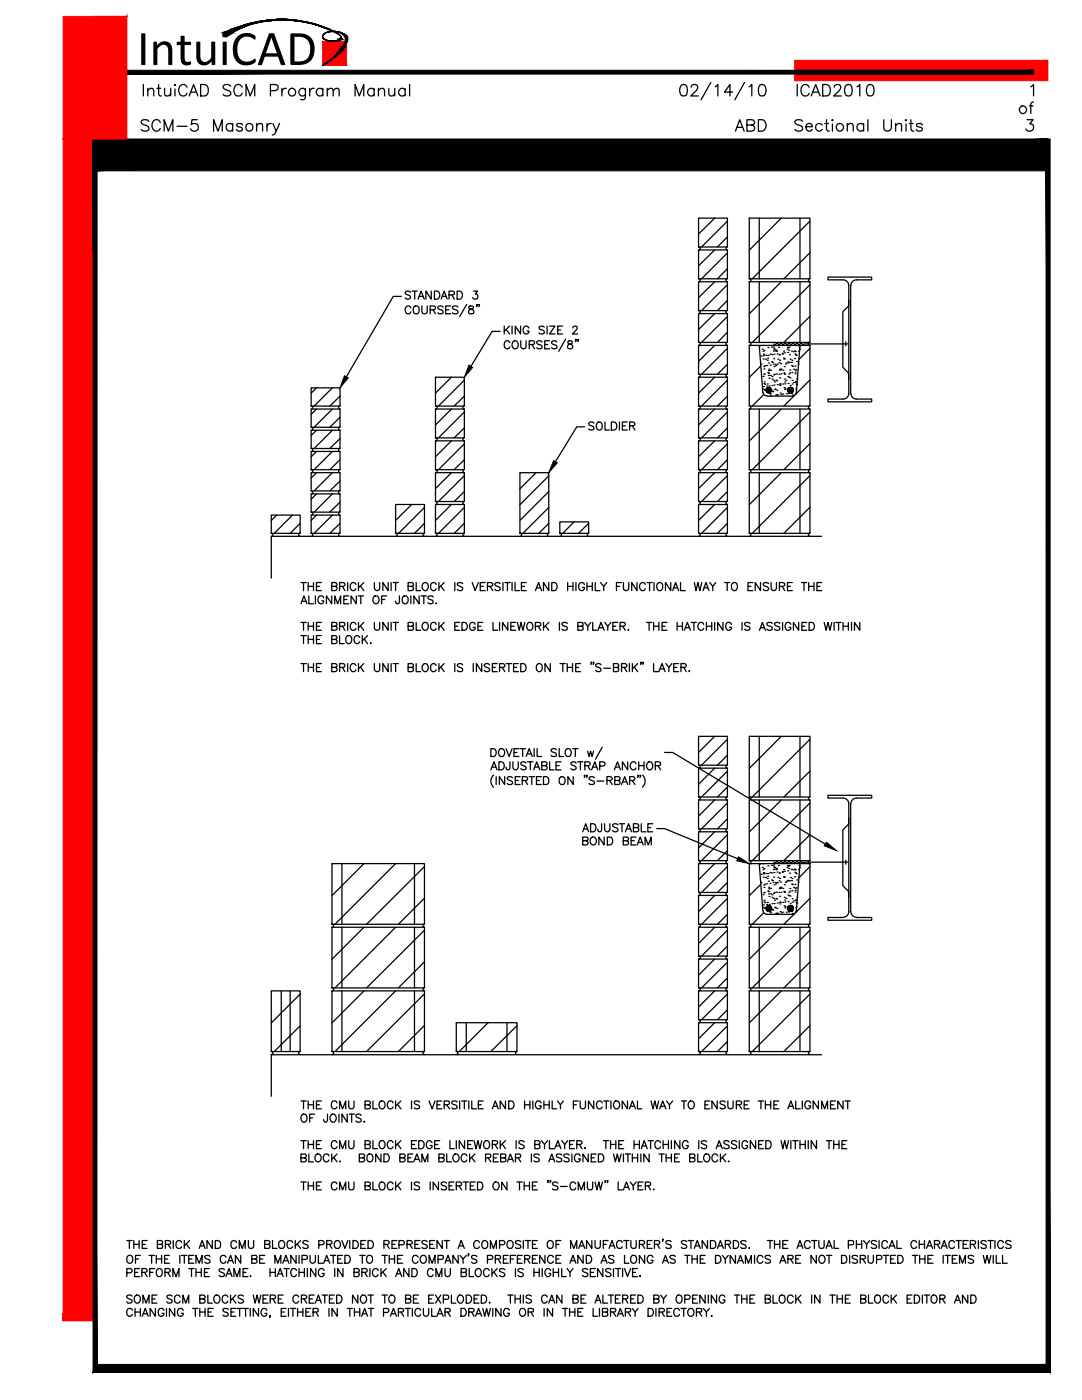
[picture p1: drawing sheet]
<svg xmlns="http://www.w3.org/2000/svg" width="216mm" height="279mm" viewBox="0 0 216 279" stroke-linecap="round" stroke-linejoin="round" font-family="sans-serif">
<defs><g id="words">
<text font-size="10" x="27.3" y="13">IntuiCAD</text>
</g></defs>
<!-- layer: S-BRIK -->
<g fill="none" stroke="#000" stroke-width=".25">
<path d="M139.4 56.2h5.7v5.8h-5.7zM139.4 49.9h5.7v5.7h-5.7zM139.4 43.5h5.7v5.8h-5.7zM139.4 55.6a.34 .34 0 0 1 .3 .3 .34 .34 0 0 1-.3 .4M139.4 49.2a.34 .34 0 0 1 .3 .4 .34 .34 0 0 1-.3 .3M139.4 43.5v.1M142.6 56.2l-3.2 3.2M142.6 49.9l-3.2 3.2M142.6 43.5l-3.2 3.2M145.1 56.8l-5.1 5.2M145.1 60l-1.9 2M145.1 50.5l-5.1 5.1"/>
<path d="M145.1 53.6l-1.9 2M145.1 44.1l-5.1 5.2M145.1 47.3l-1.9 2M145.2 55.6a.32 .32 0 0 0-.3 .3 .32 .32 0 0 0 .3 .3M145.2 49.2a.32 .32 0 0 0-.3 .4 .32 .32 0 0 0 .3 .3M62.1 77.4h5.7v3.6h-5.7zM63.1 77.4l-1 1.1M66.3 77.4l-3.6 3.6M67.8 79.1l-2 1.9M86.9 75.3h5.8v5.7h-5.8zM86.9 75.3h.1M90.1 75.3l-3.2 3.2"/>
<path d="M92.7 75.9l-5.2 5.1M92.7 79.1l-2.1 1.9M139.4 75.3h5.7v5.7h-5.7zM139.4 68.9h5.7v5.8h-5.7zM139.4 62.6h5.7v5.7h-5.7zM139.4 74.6a.34 .34 0 0 1 .3 .4 .34 .34 0 0 1-.3 .3M139.4 68.3a.34 .34 0 0 1 .3 .3 .34 .34 0 0 1-.3 .4M139.4 61.9a.34 .34 0 0 1 .3 .4 .34 .34 0 0 1-.3 .3M142.6 75.3l-3.2 3.2M142.6 68.9l-3.2 3.2M142.6 62.6l-3.2 3.2M145.1 75.9l-5.1 5.1"/>
<path d="M145.1 79.1l-1.9 1.9M145.1 69.5l-5.1 5.2M145.1 72.7l-1.9 2M145.1 63.2l-5.1 5.1M145.1 66.3l-1.9 2M145.2 74.6a.32 .32 0 0 0-.3 .4 .32 .32 0 0 0 .3 .3M145.2 68.3a.32 .32 0 0 0-.3 .3 .32 .32 0 0 0 .3 .3M145.2 61.9a.32 .32 0 0 0-.3 .4 .32 .32 0 0 0 .3 .3M62.1 98.6h5.7v3.6h-5.7zM62.1 94.3h5.7v3.7h-5.7zM62.1 90.1h5.7v3.6h-5.7zM62.1 85.9h5.7v3.6h-5.7z"/>
<path d="M62.1 81.6h5.7v3.7h-5.7zM62.1 97.9a.32 .32 0 0 1 .3 .3 .32 .32 0 0 1-.3 .4M62.1 93.7a.32 .32 0 0 1 .3 .3 .32 .32 0 0 1-.3 .3M62.1 89.5a.32 .32 0 0 1 .3 .3 .32 .32 0 0 1-.3 .3M62.1 85.2a.32 .32 0 0 1 .3 .3 .32 .32 0 0 1-.3 .4M62.1 81a.32 .32 0 0 1 .3 .3 .32 .32 0 0 1-.3 .3M63.1 98.6l-1 1M63.1 94.3l-1 1.1M63.1 90.1l-1 1.1M63.1 85.9l-1 1M63.1 81.6l-1 1.1M66.3 98.6l-3.6 3.6"/>
<path d="M66.3 94.3l-3.6 3.7M66.3 90.1l-3.6 3.6M66.3 85.9l-3.6 3.6M66.3 81.6l-3.6 3.7M67.8 96l-2 2M67.8 91.8l-2 1.9M67.8 87.5l-2 2M67.8 83.3l-2 2M67.9 97.9a.32 .32 0 0 0-.4 .3 .32 .32 0 0 0 .4 .4M67.9 93.7a.32 .32 0 0 0-.4 .3 .32 .32 0 0 0 .4 .3M67.9 89.5a.32 .32 0 0 0-.4 .3 .32 .32 0 0 0 .4 .3M67.9 85.2a.32 .32 0 0 0-.4 .3 .32 .32 0 0 0 .4 .4"/>
<path d="M67.9 81a.32 .32 0 0 0-.4 .3 .32 .32 0 0 0 .4 .3M86.9 94.3h5.8v5.8h-5.8zM86.9 88h5.8v5.7h-5.8zM86.9 81.6h5.8v5.8h-5.8zM86.9 93.7a.32 .32 0 0 1 .3 .3 .32 .32 0 0 1-.3 .3M86.9 87.3a.32 .32 0 0 1 .3 .4 .32 .32 0 0 1-.3 .3M86.9 81a.32 .32 0 0 1 .3 .3 .32 .32 0 0 1-.3 .3M86.9 94.3v.1M86.9 88h.1M86.9 81.6v.1M90.1 94.3l-3.2 3.2M90.1 88l-3.2 3.2"/>
<path d="M90.1 81.6l-3.2 3.2M92.7 94.9l-5.2 5.2M92.7 88.6l-5.2 5.1M92.7 98.1l-2.1 2M92.7 82.2l-5.2 5.2M92.7 91.8l-2.1 1.9M92.7 85.4l-2.1 2M92.7 93.7a.32 .32 0 0 0-.3 .3 .32 .32 0 0 0 .3 .3M92.7 87.3a.32 .32 0 0 0-.3 .4 .32 .32 0 0 0 .3 .3M92.7 81a.32 .32 0 0 0-.3 .3 .32 .32 0 0 0 .3 .3M103.7 94.3h5.8v12.1h-5.8zM103.8 94.3l-.1 .1"/>
<path d="M107 94.3l-3.3 3.3M109.5 95l-5.8 5.7M109.5 98.1l-5.8 5.8M139.4 94.3h5.7v5.8h-5.7zM139.4 88h5.7v5.7h-5.7zM139.4 81.6h5.7v5.8h-5.7zM139.4 93.7a.34 .34 0 0 1 .3 .3 .34 .34 0 0 1-.3 .4M139.4 87.3a.34 .34 0 0 1 .3 .4 .34 .34 0 0 1-.3 .3M139.4 81a.34 .34 0 0 1 .3 .3 .34 .34 0 0 1-.3 .4M142.6 94.3l-3.2 3.2M142.6 88l-3.2 3.2M142.6 81.6l-3.2 3.2"/>
<path d="M145.1 94.9l-5.1 5.2M145.1 98.1l-1.9 2M145.1 88.6l-5.1 5.1M145.1 91.8l-1.9 1.9M145.1 82.2l-5.1 5.2M145.1 85.4l-1.9 2M145.2 93.7a.32 .32 0 0 0-.3 .3 .32 .32 0 0 0 .3 .3M145.2 87.3a.32 .32 0 0 0-.3 .4 .32 .32 0 0 0 .3 .3M145.2 81a.32 .32 0 0 0-.3 .3 .32 .32 0 0 0 .3 .3M54.1 102.8h5.8v3.6h-5.8zM54.2 106.4a.32 .32 0 0 1 .3 .3 .32 .32 0 0 1-.3 .3M55.2 102.8l-1.1 1.1"/>
<path d="M58.4 102.8l-3.7 3.6M59.9 104.5l-2 1.9M59.9 106.4a.32 .32 0 0 0-.3 .3 .32 .32 0 0 0 .3 .3M62.1 102.8h5.7v3.6h-5.7zM62.1 106.4a.32 .32 0 0 1 .3 .3 .32 .32 0 0 1-.3 .3M62.1 102.2a.32 .32 0 0 1 .3 .3 .32 .32 0 0 1-.3 .3M63.1 102.8l-1 1.1M66.3 102.8l-3.6 3.6M67.8 104.5l-2 1.9M67.8 100.2l-2 2M67.9 106.4a.32 .32 0 0 0-.4 .3 .32 .32 0 0 0 .4 .3M67.9 102.2a.32 .32 0 0 0-.4 .3 .32 .32 0 0 0 .4 .3"/>
<path d="M78.9 100.7h5.8v5.7h-5.8zM79 106.4a.32 .32 0 0 1 .3 .3 .32 .32 0 0 1-.3 .3M79 100.7h-.1M82.2 100.7l-3.3 3.2M84.7 101.3l-5.2 5.1M84.7 104.5l-2 1.9M84.7 106.4a.32 .32 0 0 0-.3 .3 .32 .32 0 0 0 .3 .3M86.9 100.7h5.8v5.7h-5.8zM86.9 106.4a.32 .32 0 0 1 .3 .3 .32 .32 0 0 1-.3 .3M86.9 100a.32 .32 0 0 1 .3 .4 .32 .32 0 0 1-.3 .3M86.9 100.7h.1M90.1 100.7l-3.2 3.2"/>
<path d="M92.7 101.3l-5.2 5.1M92.7 104.5l-2.1 1.9M92.7 106.4a.32 .32 0 0 0-.3 .3 .32 .32 0 0 0 .3 .3M92.7 100a.32 .32 0 0 0-.3 .4 .32 .32 0 0 0 .3 .3M103.8 106.4a.32 .32 0 0 1 .3 .3 .32 .32 0 0 1-.3 .3M109.5 101.3l-5.2 5.1M109.5 104.5l-2 1.9M109.5 106.4a.32 .32 0 0 0-.3 .3 .32 .32 0 0 0 .3 .3M111.7 104.2h5.8v2.2h-5.8zM111.7 106.4a.32 .32 0 0 1 .3 .3 .32 .32 0 0 1-.3 .3M114.5 104.2l-2.2 2.2M117.5 104.5l-2.1 1.9"/>
<path d="M117.5 106.4a.32 .32 0 0 0-.3 .3 .32 .32 0 0 0 .3 .3M139.4 100.7h5.7v5.7h-5.7zM139.4 106.4a.32 .32 0 0 1 .3 .3 .32 .32 0 0 1-.3 .3M139.4 100a.34 .34 0 0 1 .3 .4 .34 .34 0 0 1-.3 .3M142.6 100.7l-3.2 3.2M145.1 101.3l-5.1 5.1M145.1 104.5l-1.9 1.9M145.2 106.4a.32 .32 0 0 0-.3 .3 .32 .32 0 0 0 .3 .3M145.2 100a.32 .32 0 0 0-.3 .4 .32 .32 0 0 0 .3 .3M139.4 159.7h5.7v5.7h-5.7zM139.4 153.3h5.7v5.8h-5.7zM139.4 147h5.7v5.7h-5.7z"/>
<path d="M139.4 159a.34 .34 0 0 1 .3 .4 .34 .34 0 0 1-.3 .3M139.4 152.7a.34 .34 0 0 1 .3 .3 .34 .34 0 0 1-.3 .3M139.4 147h.1M142.6 159.7l-3.2 3.2M142.6 153.3l-3.2 3.2M142.6 147l-3.2 3.2M145.1 153.9l-5.1 5.2M145.1 157.1l-1.9 2M145.1 147.5l-5.1 5.2M145.1 150.7l-1.9 2M145.2 159a.32 .32 0 0 0-.3 .3 .32 .32 0 0 0 .3 .4M145.2 152.7a.32 .32 0 0 0-.3 .3 .32 .32 0 0 0 .3 .3"/>
<path d="M139.4 178.7h5.7v5.8h-5.7zM139.4 172.4h5.7v5.7h-5.7zM139.4 166h5.7v5.8h-5.7zM139.4 178.1a.34 .34 0 0 1 .3 .3 .34 .34 0 0 1-.3 .3M139.4 171.7a.34 .34 0 0 1 .3 .4 .34 .34 0 0 1-.3 .3M139.4 165.4a.34 .34 0 0 1 .3 .3 .34 .34 0 0 1-.3 .3M142.6 178.7l-3.2 3.2M142.6 172.4l-3.2 3.2M142.6 166l-3.2 3.2M145.1 179.3l-5.1 5.2M145.1 172.9l-5.1 5.2M145.1 176.1l-1.9 2"/>
<path d="M145.1 166.6l-5.1 5.2M145.1 169.8l-1.9 2M145.1 160.2l-5.1 5.2M145.1 163.4l-1.9 2M145.2 178.1a.32 .32 0 0 0-.3 .3 .32 .32 0 0 0 .3 .3M145.2 171.7a.32 .32 0 0 0-.3 .3 .32 .32 0 0 0 .3 .4M145.2 165.4a.32 .32 0 0 0-.3 .3 .32 .32 0 0 0 .3 .3M139.4 197.8h5.7v5.7h-5.7zM139.4 191.4h5.7v5.8h-5.7zM139.4 185.1h5.7v5.7h-5.7zM139.4 197.1a.34 .34 0 0 1 .3 .4 .34 .34 0 0 1-.3 .3M139.4 190.8a.34 .34 0 0 1 .3 .3 .34 .34 0 0 1-.3 .3"/>
<path d="M139.4 184.4a.34 .34 0 0 1 .3 .4 .34 .34 0 0 1-.3 .3M142.6 197.8l-3.2 3.2M142.6 191.4l-3.2 3.2M142.6 185.1l-3.2 3.2M145.1 195.2l-1.9 2M145.1 198.4l-5.1 5.1M145.1 185.6l-5.1 5.2M145.1 188.8l-1.9 2M145.1 192l-5.1 5.2M145.1 182.5l-1.9 2M145.2 197.1a.32 .32 0 0 0-.3 .3 .32 .32 0 0 0 .3 .4M145.2 190.8a.32 .32 0 0 0-.3 .3 .32 .32 0 0 0 .3 .3"/>
<path d="M145.2 184.4a.32 .32 0 0 0-.3 .3 .32 .32 0 0 0 .3 .4M139.4 204.1h5.7v5.8h-5.7zM139.4 209.8a.32 .32 0 0 1 .3 .3 .32 .32 0 0 1-.3 .4M139.4 203.5a.34 .34 0 0 1 .3 .3 .34 .34 0 0 1-.3 .3M142.6 204.1l-3.2 3.2M145.1 201.5l-1.9 2M145.1 204.7l-5.1 5.2M145.1 207.9l-1.9 2M145.2 209.8a.32 .32 0 0 0-.3 .3 .32 .32 0 0 0 .3 .4M145.2 203.5a.32 .32 0 0 0-.3 .3 .32 .32 0 0 0 .3 .3"/>
</g>
<!-- layer: S-CMUW -->
<g fill="none" stroke="#000" stroke-width=".25">
<path d="M149.5 56.2h12.1v12.1h-12.1zM149.5 43.5h12.1v12.1h-12.1zM149.5 55.6a.32 .32 0 0 1 .3 .3 .32 .32 0 0 1-.3 .3M149.6 56.2l-.1 .1M149.6 43.5l-.1 .1M151.5 43.5v12.1M151.5 56.2v12.1M155.9 56.2l-6.4 6.4M155.9 43.5l-6.4 6.4M159.6 43.5v12.1M159.6 56.2v12.1M161.6 56.8l-11.5 11.5"/>
<path d="M161.6 44.1l-11.5 11.5M161.6 50.4l-5.2 5.2M161.6 55.6a.32 .32 0 0 0-.3 .3 .32 .32 0 0 0 .3 .3M149.5 68.9h12.1v12.1h-12.1zM149.5 68.3a.32 .32 0 0 1 .3 .3 .32 .32 0 0 1-.3 .3M149.6 68.9l-.1 .1M151.5 68.9l.7 9.4M151.5 69h.1M151.8 72.7h.1M151.8 71h.1M151.8 73l-2.3 2.3M152.1 69.7h.1"/>
<path d="M152.2 68.9h.1M152.2 77.7h.1M152.3 75.1h.1M152.3 71h.1M152.3 70.1h.1M152.3 78.3a.78 .78 0 0 0 .7 .7M152.3 71.6h.1M152.3 70.7h.1M152.3 77.1h.1M152.4 73.2h.1M152.4 78.8l-2.3 2.2M152.4 76.6h.1"/>
<path d="M152.4 73.6h.1M152.4 69.9h.1M152.4 74.7h.1M152.5 70.8h.1M152.5 74.6h.1M152.5 76.2h.1M152.5 77.7h.1M152.6 77.9h.1M152.6 76.7h.1M152.6 73h.1M152.8 71.7h.1M152.9 70.9h.1"/>
<path d="M153 77.1h.1M153 73h.1M153 79.1h5.1M153.1 76.6h.1M153.1 71.9h.1M153.2 74.4h.1M153.2 71.5h.1M153.2 69.4h.1M153.3 77.3h.1M153.3 70.9h.1M153.3 74.9h.1M153.3 72.4h.1"/>
<path d="M153.4 74.5h.1M153.4 74h.1M153.4 73.7h.1M153.4 75.5h.1M153.5 77h.1M153.5 78.5h.1M153.7 70.7h.1M153.7 72.9h.1M153.7 79h.1M153.7 78.6h.1M153.7 73.9h.1M153.7 74.9h.1"/>
<path d="M154 72.2h.1M154 69.3h.1M154 70.8h.1M154 75.2h.1M154 75.7h.1M154 76.9h.1M154.1 78h.1M154.1 72.3h.1M154.2 78.2h.1M154.3 72.7h.1M154.3 70.1h.1M154.4 75.9h.1"/>
<path d="M154.4 74.8h.1M154.4 71.6h.1M154.4 70.7h.1M154.5 76.8h.1M154.5 73.1h.1M154.5 74.7h.1M154.5 76.2h.1M154.6 69.7h.1M154.6 77.7h.1M154.7 77.7h.1M154.7 70h.1M154.7 72.7h.1"/>
<path d="M154.8 73h.1M154.8 78.9h.1M154.8 75.9h.1M154.9 70.1h.1M154.9 78.8h.1M154.9 74.6h.1M154.9 69.9h.1M155 76h.1M155 77.9h.1M155.1 70.6h.1M155.1 76.8h.1M155.1 72.7h.1"/>
<path d="M155.2 78.8h.1M155.2 71.7h.1M155.3 69.3h.1M155.4 74.7h.1M155.4 70.8h.1M155.5 72.4h.1M155.5 73.9h.1M155.6 70.8h.1M155.6 76.6h.1M155.6 71.9h.1M155.6 75.4h.1M155.6 73.7h.1"/>
<path d="M155.6 76.9h.1M155.7 76.6h.1M155.7 78.5h.1M155.7 73.8h.1M155.8 72.6h.1M155.9 73.7h.1M155.9 78.8h.1M155.9 74.6h.1M156.1 70.7h.1M156.1 70.5h.1M156.2 78.6h.1M156.2 73.9h.1"/>
<path d="M156.2 76.6h.1M156.4 71.5h.1M156.4 70.1h.1M156.4 74.4h.1M156.4 71.6h.1M156.4 77.4h.1M156.5 71.6h.1M156.5 75.7h.1M156.5 74.5h.1M156.5 73.2h.1M156.5 70.4h.1M156.5 74.7h.1"/>
<path d="M156.6 76.2h.1M156.6 77.5h.1M156.6 76.6h.1M156.6 77.7h.1M156.7 72.7h.1M156.8 75.9h.1M156.9 72.4h.1M156.9 78.6h.1M157 69.7h.1M157.1 69.3h.1M157.1 77.7h.1M157.2 72.2h.1"/>
<path d="M157.2 70.3h.1M157.2 75.2h.1M157.3 69.4h.1M157.3 76.5h.1M157.3 72.4h.1M157.3 78.1h.1M157.3 78.5h.1M157.4 75.3h.1M157.4 69.9h.1M157.4 74.6h.1M157.5 77.9h.1M157.5 69.3h.1"/>
<path d="M157.5 70.8h.1M157.6 72.3h.1M157.6 74.4h.1M157.6 73.8h.1M157.6 75.4h.1M157.7 71.7h.1M157.7 76.9h.1M157.8 78.5h.1M157.9 70.1h.1M157.9 72.3h.1M158 73h.1M158 78.5h.1"/>
<path d="M158 71.9h.1M158 74.4h.1M158.1 75.9h.1M158.1 76.6h.1M158.1 78.8h.1M158.1 73.1h.1M158.2 79h.1M158.3 70.2h.1M158.3 76.3h.1M158.4 73.7h.1M158.5 70h.1M158.5 78.9l-2.1 2.1"/>
<path d="M158.6 71.6h.1M158.6 70.7h.1M158.6 73.1h.1M158.7 73.9h.1M158.7 74.3h.1M158.7 74.6h.1M158.7 78.6h.1M158.7 70.2h.1M158.7 70.8h.1M158.7 76.3h.1M158.7 76.1h.1M158.8 77.7h.1"/>
<path d="M158.8 73.8h.1M158.9 76.6h.1M158.9 70.9h.1M158.9 78.3a.78 .78 0 0 1-.8 .7M159 76.8h.1M159 75.6h.1M159 72.2h.1M159.2 72.7h.1M159.3 70.1h.1M159.5 69.3h.1M159.5 69.7h.1M159.6 68.9l-.7 9.4"/>
<path d="M161.6 69.5l-2.2 2.2M161.6 75.8l-2.8 2.9M161.6 63.1l-5.2 5.2M161.6 68.3a.32 .32 0 0 0-.3 .3 .32 .32 0 0 0 .3 .3M149.5 94.3h12.1v12.1h-12.1zM149.5 81.6h12.1v12.1h-12.1zM149.5 81a.32 .32 0 0 1 .3 .3 .32 .32 0 0 1-.3 .3M149.5 93.7a.32 .32 0 0 1 .3 .3 .32 .32 0 0 1-.3 .3M149.6 94.3l-.1 .1M149.6 81.6l-.1 .1M151.5 81.6v12.1M151.5 94.3v12.1"/>
<path d="M155.9 94.3l-6.4 6.4M155.9 81.6l-6.4 6.4M159.6 81.6v12.1M159.6 94.3v12.1M161.6 94.9l-11.5 11.5M161.6 82.2l-11.5 11.5M161.6 88.5l-5.2 5.2M161.6 81a.32 .32 0 0 0-.3 .3 .32 .32 0 0 0 .3 .3M161.6 93.7a.32 .32 0 0 0-.3 .3 .32 .32 0 0 0 .3 .3M149.5 106.4a.32 .32 0 0 1 .3 .3 .32 .32 0 0 1-.3 .3M161.6 101.2l-5.2 5.2M161.6 106.4a.32 .32 0 0 0-.3 .3 .32 .32 0 0 0 .3 .3"/>
<path d="M149.5 159.7h12.1v12.1h-12.1zM149.5 147h12.1v12.1h-12.1zM149.5 159a.32 .32 0 0 1 .3 .3 .32 .32 0 0 1-.3 .4M149.6 159.7h-.1M149.6 147h-.1M151.5 147v12.1M151.5 159.7v12.1M155.9 159.7l-6.4 6.3M155.9 147l-6.4 6.3M159.6 147v12.1M159.6 159.7v12.1M161.6 147.5l-11.5 11.6"/>
<path d="M161.6 153.9l-5.2 5.2M161.6 159a.32 .32 0 0 0-.3 .3 .32 .32 0 0 0 .3 .4M66.2 172.4h18.5v12.1h-18.5zM66.3 172.4h-.1M68.2 172.4v12.1M72.6 172.4l-6.4 6.3M78.9 172.4l-12.1 12.1M82.7 172.4v12.1M84.7 172.9l-11.6 11.6M84.7 179.3l-5.2 5.2M149.5 172.4h12.1v12.1h-12.1zM149.5 171.7a.32 .32 0 0 1 .3 .3 .32 .32 0 0 1-.3 .4"/>
<path d="M149.6 172.4h-.1M151.5 172.4l.7 9.4M151.5 172.5h.1M151.8 176.1h.1M151.8 174.5h.1M151.8 176.5l-2.3 2.2M152.1 173.1h.1M152.2 172.4h.1M152.3 178.5h.1M152.3 174.4h.1M152.3 173.5h.1M152.3 175.1h.1"/>
<path d="M152.3 174.1h.1M152.4 176.6h.1M152.4 177.1h.1M152.4 173.3h.1M152.4 178.2h.1M152.5 174.3h.1M152.5 178.1h.1M152.5 179.7h.1M152.6 176.5h.1M152.8 175.1h.1M152.9 174.3h.1M153 176.4h.1"/>
<path d="M153.1 175.3h.1M153.2 177.8h.1M153.2 174.9h.1M153.2 172.8h.1M153.3 174.3h.1M153.3 178.4h.1M153.3 175.9h.1M153.4 177.9h.1M153.4 177.4h.1M153.4 177.1h.1M153.4 178.9h.1M153.7 174.1h.1"/>
<path d="M153.7 176.3h.1M153.7 177.3h.1M153.7 178.4h.1M154 175.6h.1M154 172.7h.1M154 174.2h.1M154 178.6h.1M154 179.1h.1M154.1 175.7h.1M154.3 176.1h.1M154.3 173.5h.1M154.4 179.3h.1"/>
<path d="M154.4 178.3h.1M154.4 175.1h.1M154.4 174.1h.1M154.5 176.6h.1M154.5 178.1h.1M154.5 179.6h.1M154.6 173.1h.1M154.7 173.5h.1M154.7 176.2h.1M154.8 176.4h.1M154.8 179.3h.1M154.9 173.6h.1"/>
<path d="M154.9 178.1h.1M154.9 173.3h.1M155 179.4h.1M155.1 174h.1M155.1 176.1h.1M155.2 175.1h.1M155.3 172.7h.1M155.4 178.1h.1M155.4 174.3h.1M155.5 175.8h.1M155.5 177.3h.1M155.6 174.2h.1"/>
<path d="M155.6 175.3h.1M155.6 178.9h.1M155.6 177.1h.1M155.7 177.3h.1M155.8 176h.1M155.9 177.1h.1M155.9 178.1h.1M156.1 174.1h.1M156.1 173.9h.1M156.2 177.3h.1M156.4 174.9h.1M156.4 173.5h.1"/>
<path d="M156.4 177.9h.1M156.4 175.1h.1M156.5 175.1h.1M156.5 179.1h.1M156.5 178h.1M156.5 176.6h.1M156.5 173.9h.1M156.5 178.1h.1M156.6 179.6h.1M156.7 176.1h.1M156.8 179.3h.1M156.9 175.9h.1"/>
<path d="M157 173.1h.1M157.1 172.7h.1M157.2 175.7h.1M157.2 173.8h.1M157.2 178.6h.1M157.3 172.9h.1M157.3 179.9h.1M157.3 175.8h.1M157.4 178.7h.1M157.4 173.3h.1M157.4 178.1h.1M157.5 172.7h.1"/>
<path d="M157.5 174.3h.1M157.6 175.8h.1M157.6 177.9h.1M157.6 177.3h.1M157.6 178.8h.1M157.7 175.1h.1M157.9 173.5h.1M157.9 175.7h.1M158 176.4h.1M158 175.3h.1M158 177.8h.1M158.1 179.4h.1"/>
<path d="M158.1 176.5h.1M158.3 173.6h.1M158.3 179.8h.1M158.4 177.1h.1M158.5 173.5h.1M158.6 175h.1M158.6 174.1h.1M158.6 176.5h.1M158.7 177.3h.1M158.7 177.7h.1M158.7 178h.1M158.7 173.6h.1"/>
<path d="M158.7 174.2h.1M158.7 179.8h.1M158.7 179.6h.1M158.8 177.2h.1M158.9 174.4h.1M159 179.1h.1M159 175.6h.1M159.2 176.1h.1M159.3 173.5h.1M159.5 172.7h.1M159.5 173.1h.1M159.6 172.4l-.7 9.3a.78 .78 0 0 1-.8 .8"/>
<path d="M161.6 172.9l-2.2 2.3M161.6 179.3l-2.8 2.8M161.6 160.2l-11.5 11.6M161.6 166.6l-5.2 5.2M161.6 171.7a.32 .32 0 0 0-.3 .3 .32 .32 0 0 0 .3 .4M54.1 197.8h5.8v12.1h-5.8zM54.2 197.8h-.1M56.1 197.8v12.1M57.9 197.8v12.1M59.9 198.4l-5.8 5.7M66.2 197.8h18.5v12.1h-18.5zM66.2 185.1h18.5v12.1h-18.5z"/>
<path d="M66.3 197.1a.32 .32 0 0 1 .3 .3 .32 .32 0 0 1-.3 .4M66.3 184.4a.32 .32 0 0 1 .3 .3 .32 .32 0 0 1-.3 .4M66.3 197.8h-.1M66.3 185.1h-.1M68.2 185.1v12.1M68.2 197.8v12.1M72.6 197.8l-6.4 6.3M72.6 185.1l-6.4 6.3M78.9 197.8l-12.1 12.1M78.9 185.1l-12.1 12.1M82.7 185.1v12.1M82.7 197.8v12.1"/>
<path d="M84.7 198.3l-11.6 11.6M84.7 185.6l-11.6 11.6M84.7 192l-5.2 5.2M84.7 197.1a.32 .32 0 0 0-.3 .3 .32 .32 0 0 0 .3 .4M84.7 184.4a.32 .32 0 0 0-.3 .3 .32 .32 0 0 0 .3 .4M149.5 197.8h12.1v12.1h-12.1zM149.5 185.1h12.1v12.1h-12.1zM149.5 184.4a.32 .32 0 0 1 .3 .3 .32 .32 0 0 1-.3 .4M149.5 197.1a.32 .32 0 0 1 .3 .3 .32 .32 0 0 1-.3 .4M149.6 197.8h-.1M149.6 185.1h-.1M151.5 185.1v12.1"/>
<path d="M151.5 197.8v12.1M152.2 181.1h.1M152.3 181.7a.78 .78 0 0 0 .7 .8h5.1M152.3 180.6h.1M152.4 182.2l-2.3 2.3M152.4 180h.1M152.5 181.2h.1M152.6 181.3h.1M152.6 180.1h.1M153 180.5h.1M153.1 180.1h.1M153.3 180.8h.1"/>
<path d="M153.5 180.5h.1M153.5 182h.1M153.7 182.5h.1M153.7 182h.1M154 180.4h.1M154.1 181.5h.1M154.2 181.6h.1M154.5 180.3h.1M154.6 181.2h.1M154.7 181.1h.1M154.8 182.3h.1M154.9 182.3h.1"/>
<path d="M155 181.3h.1M155.1 180.2h.1M155.2 182.3h.1M155.6 180.1h.1M155.6 180.4h.1M155.7 180.1h.1M155.7 181.9h.1M155.9 182.2h.1M155.9 197.8l-6.4 6.3M155.9 185.1l-6.4 6.3M156.2 182h.1M156.2 180.1h.1"/>
<path d="M156.4 180.8h.1M156.6 180.9h.1M156.6 180h.1M156.6 181.2h.1M156.9 182h.1M157.1 181.1h.1M157.3 181.5h.1M157.3 182h.1M157.5 181.3h.1M157.7 180.4h.1M157.8 181.9h.1M158 181.9h.1"/>
<path d="M158.1 180.1h.1M158.1 182.3h.1M158.2 182.4h.1M158.5 182.4l-2.1 2.1M158.7 182h.1M158.8 181.1h.1M158.9 180.1h.1M159 180.2h.1M159.6 185.1v12.1M159.6 197.8v12.1M161.6 198.4l-11.5 11.5M161.6 185.6l-11.5 11.6"/>
<path d="M161.6 192l-5.2 5.2M161.6 184.4a.32 .32 0 0 0-.3 .3 .32 .32 0 0 0 .3 .4M161.6 197.1a.32 .32 0 0 0-.3 .3 .32 .32 0 0 0 .3 .4M54.2 209.8a.32 .32 0 0 1 .3 .3 .32 .32 0 0 1-.3 .4M59.9 204.7l-5.2 5.2M59.9 209.8a.32 .32 0 0 0-.3 .3 .32 .32 0 0 0 .3 .4M66.3 209.8a.32 .32 0 0 1 .3 .3 .32 .32 0 0 1-.3 .4M84.7 204.7l-5.2 5.2M84.7 209.8a.32 .32 0 0 0-.3 .3 .32 .32 0 0 0 .3 .4M91 204.1h12.2v5.8h-12.2zM91.1 209.8a.32 .32 0 0 1 .3 .3 .32 .32 0 0 1-.3 .4M91.1 204.1h-.1"/>
<path d="M93 204.1v5.8M97.4 204.1l-5.8 5.8M101.2 204.1v5.8M103.2 204.7l-5.3 5.2M103.2 209.8a.32 .32 0 0 0-.3 .3 .32 .32 0 0 0 .3 .4M149.5 209.8a.32 .32 0 0 1 .3 .3 .32 .32 0 0 1-.3 .4M161.6 204.7l-5.2 5.2M161.6 209.8a.32 .32 0 0 0-.3 .3 .32 .32 0 0 0 .3 .4"/>
</g>
<!-- layer: S-RBAR -->
<g fill="#000" stroke="#000" stroke-width=".2">
<path d="M152.8 77.9l.1 .3 .5-.3zM152.9 78.2l.5-.3-.3 .5zM153.4 77.9l-.3 .5 .3 .1z"/>
<path d="M153.1 77.4l.3 .5v-.6zM152.9 77.6l.2-.2 .3 .5zM152.9 77.6l-.1 .3h.6z"/>
<path d="M153.4 77.9v.6l.3-.1zM153.4 77.9l.5 .3-.2 .2zM153.4 77.9l.5 .3 .1-.3z"/>
<path d="M153.4 77.9h.6l-.1-.3zM153.7 77.4l.2 .2-.5 .3zM153.4 77.3v.6l.3-.5z"/>
<path d="M157.1 77.9l.1 .3 .6-.3zM157.2 78.2l.6-.3-.4 .5zM157.8 77.9l-.4 .5 .4 .1z"/>
<path d="M157.4 77.4l.4 .5v-.6zM157.4 77.4l.4 .5-.6-.3zM157.2 77.6l-.1 .3h.7z"/>
<path d="M157.8 77.9v.6l.3-.1zM157.8 77.9l.5 .3-.2 .2zM157.8 77.9l.5 .3 .1-.3z"/>
<path d="M157.8 77.9h.6l-.1-.3zM158.1 77.4l.2 .2-.5 .3zM157.8 77.3v.6l.3-.5z"/>
<path d="M152.8 181.3l.1 .3 .5-.3zM152.9 181.6l.5-.3-.3 .5zM153.4 181.3l-.3 .5 .3 .1z"/>
<path d="M153.1 180.8l.3 .5v-.6zM152.9 181l.2-.2 .3 .5zM152.9 181l-.1 .3h.6z"/>
<path d="M153.4 181.3v.6l.3-.1zM153.4 181.3l.5 .3-.2 .2zM153.4 181.3l.5 .3 .1-.3z"/>
<path d="M153.4 181.3h.6l-.1-.3zM153.7 180.8l.2 .2-.5 .3zM153.4 180.7v.6l.3-.5z"/>
<path d="M157.1 181.3l.1 .3 .6-.3zM157.2 181.6l.6-.3-.4 .5zM157.8 181.3l-.4 .5 .4 .1z"/>
<path d="M157.4 180.8l.4 .5v-.6zM157.2 181l.2-.2 .4 .5zM157.2 181l-.1 .3h.7z"/>
<path d="M157.8 181.3v.6l.3-.1zM157.8 181.3l.5 .3-.2 .2zM157.8 181.3l.5 .3 .1-.3z"/>
<path d="M157.8 181.3h.6l-.1-.3zM158.1 180.8l.2 .2-.5 .3zM157.8 180.7v.6l.3-.5z"/>
</g>
<path d="M169.4 59.8v1.2l-1.2 1.2v11.1l1.2 1.2v1.2M168.8 68.2v.8M169.1 68.6h-8.7l-.2 .2-.4-.4-.3 .4-.5-.4-.3 .4-.5-.4-.4 .4-.3-.4-.5 .4-.3-.4-.4 .4-.4-.4-.4 .4-.4-.4-.4 .4-.2-.2v1.2M168.8 171.7v.8M169.1 172.1h-8.7l-.2 .2-.4-.4-.3 .4-.5-.4-.3 .4-.5-.4-.4 .4-.3-.4-.5 .4-.3-.4-.4 .4-.4-.4-.4 .4-.4-.4-.4 .4-.2-.2v1.1M169.4 163.3v1.1l-1.2 1.2v11.2l1.2 1.1v1.2" fill="none" stroke="#000" stroke-width=".25"/>
<!-- layer: S-HTCH -->
<g fill="none" stroke="#000" stroke-width=".25">
<path d="M168.2 55.9h-3v-.6h8.7v.6h-3a1.12 1.12 0 0 0-1.1 1.1M168.2 55.9a1.12 1.12 0 0 1 1.2 1.1M169.4 57v21.5a1.12 1.12 0 0 1-1.2 1.1M169.7 57v21.5M169.8 78.5a1.12 1.12 0 0 0 1.1 1.1h3v.6h-8.7v-.6h3M163.9 107h-109.8v8.4M168.2 159.3h-3v-.6h8.7v.6h-3a1.12 1.12 0 0 0-1.1 1.1M168.2 159.3a1.12 1.12 0 0 1 1.2 1.1M169.4 160.4v21.6M169.7 160.4v21.6M168.2 183.1h-3v.6h8.7v-.6h-3M169.4 181.9a1.12 1.12 0 0 1-1.2 1.2"/>
<path d="M169.8 181.9a1.12 1.12 0 0 0 1.1 1.2M163.9 210.5h-109.8v8.3"/>
</g>
<!-- layer: S-TEXT -->
<g fill="none" stroke="#000" stroke-width=".25">
<path d="M80.1 59.2h-1.6l-9.4 16M81.9 58.3a.59 .59 0 0 0-.6-.2 .59 .59 0 0 0-.5 .4l.3 .3 .7 .2 .1 .5a.65 .65 0 0 1-1.1 0M82.2 58.1h1.1M82.7 58.1v1.6M83.4 59.7l.6-1.6 .7 1.6M83.6 59.2h.8M86 58.1v1.6l-1-1.6v1.6M86.7 58.1h.5a.85 .85 0 0 1 .6 .8 .85 .85 0 0 1-.6 .8h-.5zM88 59.7l.6-1.6 .6 1.6M88.3 59.2h.7M89.6 58.9l.9-.1 .1-.5-.3-.2h-.7v1.6M90.2 58.9l.5 .8"/>
<path d="M91.2 58.1h.5a.85 .85 0 0 1 .6 .8 .85 .85 0 0 1-.6 .8h-.5zM94.5 58.1h.8l-.4 .6a.53 .53 0 0 1 .3 .8 .53 .53 0 0 1-.9-.1M82 61.4a.59 .59 0 0 0-.7-.3 .59 .59 0 0 0-.5 .6v.3a.59 .59 0 0 0 .5 .6 .59 .59 0 0 0 .7-.4M82.6 61.3l.3-.2a.78 .78 0 0 1 .8 .7 .78 .78 0 0 1-.8 .8l-.3-.2-.1-.4zM84.2 61.1v1.1a.54 .54 0 0 0 .5 .4 .54 .54 0 0 0 .5-.4v-1.1M85.8 61.8l1-.1 .1-.2-.1-.3-1-.1v1.5M86.4 61.8l.5 .8M88.4 61.3a.6 .6 0 0 0-1 .1l.1 .3 .8 .2 .1 .3-.1 .4h-.8l-.1-.2M88.9 61.8h.7M89.9 61.1h-1v1.5h1M91.4 61.3a.63 .63 0 0 0-1.1 .1l.2 .3 .7 .2 .2 .3v.2l-.4 .2h-.5l-.2-.2M93.1 60.8l-1.4 2.4"/>
<path d="M93.6 61.1v.5l.5 .1a.45 .45 0 0 1 .5 .4 .45 .45 0 0 1-.4 .5h-.6l-.1-.3a.8 .8 0 0 1 .9-.7l.1-.3a.61 .61 0 0 0-.9-.2zM95.2 60.8h-.1h.1l-.1 .4M95.7 60.8h-.2h.2l-.2 .4M99.8 66.1h-1.6l-4.2 7M100.6 65.1v1.5M101 65.8l.7 .8M101.7 65.1l-1.1 1M101.8 68.4a.59 .59 0 0 0-.7-.4 .59 .59 0 0 0-.5 .6v.4a.59 .59 0 0 0 .5 .6 .59 .59 0 0 0 .7-.4M102.2 65.1v1.5M102.5 68.1a.8 .8 0 0 1 .9 .5 .8 .8 0 0 1-.5 1 .84 .84 0 0 1-.7-.6 .84 .84 0 0 1 .3-.9zM103.9 65.1v1.5l-1.1-1.5v1.5M103.9 68v1.1a.53 .53 0 0 0 .5 .5 .53 .53 0 0 0 .6-.5v-1.1"/>
<path d="M105.5 65.5a.59 .59 0 0 0-.6-.4 .59 .59 0 0 0-.5 .6v.4a.57 .57 0 0 0 .6 .6 .57 .57 0 0 0 .5-.6h-.4M105.6 68.8l.9-.1 .2-.2-.1-.3-.3-.2h-.7v1.6M106.1 68.8l.6 .8M108.1 68.3a.59 .59 0 0 0-.5-.3 .59 .59 0 0 0-.5 .4l.3 .3 .6 .2 .1 .5a.73 .73 0 0 1-1 0M108.6 65.3a.6 .6 0 0 0-1 .2l.3 .3 .5 .2 .2 .2v.2l-.4 .2h-.5l-.1-.2M108.7 68.8h.6M109.2 65.1v1.5M109.7 65.1h1l-1 1.5h1M109.7 68h-1v1.6h1M111.1 68.3a.59 .59 0 0 0-.6-.3 .59 .59 0 0 0-.4 .4l.2 .3 .6 .2 .2 .5a.73 .73 0 0 1-1 0M111.3 65.8h.6M112.3 65.1h-1v1.5h1"/>
<path d="M112.8 67.7l-1.3 2.4M113.4 68.1l-.1 .3 .2 .2a.55 .55 0 0 1 .7 .3 .55 .55 0 0 1-.1 .6l-.5 .1-.3-.2a.57 .57 0 0 1 .1-.6 .57 .57 0 0 1 .6-.2l.2-.3a.54 .54 0 0 0-.8-.2zM114.3 65.5l.3-.4 .4 .1 .2 .2-.1 .3-.9 .9h1.1M115 67.8h-.2h.2l-.2 .4M115.4 67.8h-.1h.1l-.1 .4M116.7 85.2h-1.6l-4.3 7M118.5 84.5a.59 .59 0 0 0-.6-.3 .59 .59 0 0 0-.4 .4l.1 .3 .8 .2 .1 .5a.73 .73 0 0 1-1 0M119.1 84.5a.57 .57 0 0 1 .7-.3 .57 .57 0 0 1 .4 .7 .69 .69 0 0 1-.7 .9l-.4-.2-.1-.4zM120.7 84.2v1.6h.9M122 84.2h.5a.88 .88 0 0 1 .6 .8 .88 .88 0 0 1-.6 .8h-.5zM123.6 84.2v1.6M124.2 85h.6"/>
<path d="M125.2 84.2h-1v1.6h1M125.6 85l1-.1v-.5l-.3-.2h-.7v1.6M126.2 85l.5 .8M60.1 116.3h1M60.3 120h.7M60.6 116.3v1.6M61.5 116.3v1.6M61.5 117h1.1M61.6 118.9v1.6h1M62.6 116.3v1.6M62.9 118.9v1.6M63.1 117h.6"/>
<path d="M64.1 116.3h-1v1.6h1M64.6 119.3a.59 .59 0 0 0-.7-.4 .59 .59 0 0 0-.5 .6v.4a.57 .57 0 0 0 .6 .6 .57 .57 0 0 0 .6-.6h-.4M66.2 117l.9-.1 .2-.3-.4-.3h-.7v1.6h.7l.3-.2 .1-.4-.4-.3M66.2 118.9v1.6l-1.1-1.6v1.6M67.8 117l.9-.1 .1-.3-.4-.3h-.6v1.6M68.3 117l.5 .9M68.6 119.6h.6M69.4 116.3v1.6M69.6 118.9h-1v1.6h1M71 116.6a.59 .59 0 0 0-.6-.3 .59 .59 0 0 0-.5 .6v.3a.59 .59 0 0 0 .4 .7 .59 .59 0 0 0 .7-.4M71.1 118.9v1.6l-1.1-1.6v1.6M71.5 118.9h1"/>
<path d="M71.5 116.3v1.6M71.9 116.9l.7 1M72 118.9v1.6M72.6 116.3l-1.1 1M74.7 116.3v1.1a.53 .53 0 0 0 .5 .5 .53 .53 0 0 0 .6-.5v-1.1M74.7 119a.78 .78 0 0 1 .9 .3 .78 .78 0 0 1-.1 1 .59 .59 0 0 1-.7 .2 .59 .59 0 0 1-.4-.6v-.4zM76.1 119.6h.7M77.2 118.9h-1.1v1.6M77.5 116.3v1.6l-1.1-1.6v1.6M78 116.3v1.6M78.4 116.3h1.1M78.9 116.3v1.6"/>
<path d="M79.7 118.9l-.1 1.5-.2 .1-.4-.1-.1-.4M80.4 119.1l.1-.1a.8 .8 0 0 1 1 .5 .8 .8 0 0 1-.5 1 .84 .84 0 0 1-.7-.5 .84 .84 0 0 1 .1-.9zM81.4 117l1-.1 .1-.5-.4-.1h-.7v1.6h.7l.4-.2v-.5l-.4-.2M82 118.9v1.6M83 116.3v1.6h.9M83.6 118.9v1.6l-1-1.6v1.6M84 118.9h1.1M84.4 116.5a.59 .59 0 0 1 .7-.2 .59 .59 0 0 1 .4 .6v.3a.62 .62 0 0 1-.7 .7 .62 .62 0 0 1-.6-.7zM84.6 118.9v1.6M86.4 119.1l-.4-.2-.5 .1-.1 .1 .1 .4 .8 .3 .1 .5a.73 .73 0 0 1-1 0M87 116.6a.56 .56 0 0 0-.6-.3 .56 .56 0 0 0-.5 .6 .69 .69 0 0 0 .2 .7 .69 .69 0 0 0 .7 .2l.2-.3M87.6 116.3v1.6"/>
<path d="M88 116.9l.6 1M88.6 116.3l-1 1M90.7 116.3v1.6M92.3 116.5a.6 .6 0 0 0-1 .1v.2l1 .4a.41 .41 0 0 1-.3 .7h-.4l-.3-.3M94.2 116.3l.6 1.6 .6-1.6M95.8 117h.6M96.8 116.3h-1v1.6h1M97.3 117l.9-.1 .1-.3-.4-.3h-.6v1.6M97.8 117l.5 .9M99.8 116.5a.6 .6 0 0 0-1.1 .1l.3 .3 .7 .3 .1 .4a.65 .65 0 0 1-1.1 0M100.4 116.3v1.6M100.7 116.3h1.1"/>
<path d="M101.2 116.3v1.6M102.2 116.3v1.6M102.8 116.3v1.6h.9M104 117h.7M105 116.3h-1v1.6h1M106.8 117.9l.7-1.6 .6 1.6M107.1 117.3h.8M109.5 116.3v1.6l-1.1-1.6v1.6M110.1 116.3h.5a.87 .87 0 0 1 .6 .8 .87 .87 0 0 1-.6 .8h-.5zM113.3 117h1M113.3 116.3v1.6M114.3 116.3v1.6"/>
<path d="M114.9 116.3v1.6M116.6 116.6a.59 .59 0 0 0-.6-.3 .59 .59 0 0 0-.5 .6v.3a.58 .58 0 0 0 .5 .7 .58 .58 0 0 0 .6-.7h-.4M117.1 117h1.1M117.1 116.3v1.6M118.2 116.3v1.6M118.8 116.3v1.6h.9M119.8 116.3l.7 .7v.9M121.1 116.3l-.6 .7M123 117h.6M124 116.3h-1v1.6M124.4 116.3v1.1a.53 .53 0 0 0 .5 .5 .53 .53 0 0 0 .6-.5v-1.1M127.1 116.3v1.6l-1-1.6v1.6"/>
<path d="M128.8 116.6a.59 .59 0 0 0-.7-.3 .59 .59 0 0 0-.5 .6v.3a.59 .59 0 0 0 .5 .7 .59 .59 0 0 0 .7-.4M129.1 116.3h1M129.6 116.3v1.6M130.5 116.3v1.6M131.2 116.5l.3-.2a.8 .8 0 0 1 .8 .8 .8 .8 0 0 1-.8 .8l-.3-.3-.2-.4zM133.8 116.3v1.6l-1-1.6v1.6M134.2 117.9l.6-1.6 .6 1.6M134.4 117.3h.8M135.8 116.3v1.6h.9M138.5 116.3l.4 1.6 .4-1.6 .3 1.6 .4-1.6M140.3 117.9l.6-1.6 .6 1.6M140.5 117.3h.8"/>
<path d="M141.6 116.3l.6 .7v.9M142.8 116.3l-.6 .7M144.6 116.3h1M145.1 116.3v1.6M146.1 116.5a.59 .59 0 0 1 .6-.2 .59 .59 0 0 1 .4 .6v.3a.6 .6 0 0 1-.6 .7 .6 .6 0 0 1-.5-.7zM149.3 117h.5M150.2 116.3h-.9v1.6h.9M151.8 116.3v1.6l-1.1-1.6v1.6M153.4 116.5a.6 .6 0 0 0-1.1 .1v.2l1 .4 .1 .4a.65 .65 0 0 1-1.1 0M153.9 116.3v1.1a.53 .53 0 0 0 .5 .5 .53 .53 0 0 0 .5-.5v-1.1M155.5 117l.9-.1 .1-.5-.3-.1h-.7v1.6M156.1 117l.5 .9"/>
<path d="M157.1 117h.6M158.1 116.3h-1v1.6h1M159.9 116.3h1.1M160.4 116.3v1.6M161.4 117h1M161.4 116.3v1.6M162.4 116.3v1.6M163 117h.6M164 116.3h-1v1.6h1M60.1 120.5l.5-1.6 .6 1.6M60.1 124.2h1M60.1 126.8h1"/>
<path d="M60.1 132.4h1M60.6 124.2v1.6M60.6 126.8v1.7M60.6 132.4v1.6M61.5 124.2v1.6M61.5 126.8v1.7M61.5 132.4v1.6M61.5 125h1.1M61.5 127.6h1.1M61.5 133.2h1.1M62.6 124.2v1.6M62.6 126.8v1.7"/>
<path d="M62.6 132.4v1.6M63.1 125h.6M63.1 127.6h.6M63.1 133.2h.6M64.1 124.2h-1v1.6h1M64.1 126.8h-1v1.7h1M64.1 132.4h-1v1.6h1M66.2 125l.9-.1 .2-.3-.2-.3-.9-.1v1.6h.7l.4-.3a.39 .39 0 0 0-.4-.5M66.2 127.6l.9-.1 .2-.4-.4-.3h-.7v1.7h.7l.3-.2 .1-.4-.4-.3M66.2 133.2l.9-.1 .2-.4-.4-.3h-.7v1.6h.7l.3-.1 .1-.4-.4-.3M66.8 120.5v-1.6l.6 1.6 .6-1.6v1.6M67.8 125l.9-.1 .1-.3-.1-.3-.9-.1v1.6"/>
<path d="M67.8 126.8v1.7h.9M67.8 133.2l.9-.1 .1-.4-.4-.3h-.6v1.6M68.3 125l.5 .8M68.3 133.2l.5 .8M69.1 127.1l.2-.2a.76 .76 0 0 1 .9 .4 .76 .76 0 0 1-.2 .9l-.1 .2a.76 .76 0 0 1-.9-.4 .76 .76 0 0 1 .1-.9zM69.4 124.2v1.6M69.4 132.4v1.6M71 124.6a.59 .59 0 0 0-.6-.4 .59 .59 0 0 0-.5 .6v.4a.59 .59 0 0 0 .5 .6 .59 .59 0 0 0 .6-.4M71 132.8a.59 .59 0 0 0-.7-.4 .59 .59 0 0 0-.4 .7v.3a.59 .59 0 0 0 .5 .6 .59 .59 0 0 0 .6-.3M71.5 124.2v1.6M71.5 132.4v1.6M71.8 127.2a.59 .59 0 0 0-.7-.4 .59 .59 0 0 0-.5 .6v.4a.59 .59 0 0 0 .5 .7 .59 .59 0 0 0 .7-.4"/>
<path d="M71.9 124.9l.7 .9M71.9 133.1l.7 .9M72.3 126.8v1.7M72.6 124.2l-1.1 1.1M72.6 132.4l-1.1 1.1M72.7 127.5l.6 1M73.3 126.8l-1 1.1M73.9 128.4h.1zM74.7 124.2v1.1a.53 .53 0 0 0 .5 .5 .53 .53 0 0 0 .6-.5v-1.1M74.7 132.4v1.2a.53 .53 0 0 0 .5 .4 .53 .53 0 0 0 .6-.4v-1.2M77.5 124.2v1.6l-1.1-1.6v1.6M77.5 132.4v1.6l-1.1-1.6v1.6"/>
<path d="M78 124.2v1.6M78 132.4v1.6M78.4 124.2h1.1M78.4 132.4h1.1M78.9 124.2v1.6M78.9 132.4v1.6M81.4 125l1-.1 .1-.6-1.1-.1v1.6l1.1-.1v-.6l-.4-.1M81.4 133.2l1.1-.1v-.5l-.4-.2h-.7v1.6h.7l.4-.1v-.5l-.4-.2M83 124.2v1.6h.9M83 132.4v1.6h.9M84.4 132.7l.2-.2a.75 .75 0 0 1 .8 .4 .75 .75 0 0 1-.1 .9l-.1 .2a.76 .76 0 0 1-.9-.4 .76 .76 0 0 1 .1-.9zM84.6 124.3a.77 .77 0 0 1 .8 .3 .77 .77 0 0 1-.1 1 .59 .59 0 0 1-.7 .2 .59 .59 0 0 1-.4-.6v-.4z"/>
<path d="M87 120.4h.1zM87 124.6a.56 .56 0 0 0-.6-.4 .56 .56 0 0 0-.5 .6 .7 .7 0 0 0 .8 1l.3-.4M87 132.8a.57 .57 0 0 0-.6-.4 .57 .57 0 0 0-.5 .7 .68 .68 0 0 0 .2 .7 .68 .68 0 0 0 .7 .2l.2-.3M87.6 124.2v1.6M87.6 132.4v1.6M88 124.9l.6 .9M88 133.1l.6 .9M88.6 124.2l-1 1.1M88.6 132.4l-1 1.1M90.7 132.4v1.6M90.7 125h.6M91.7 124.2h-1v1.6h1"/>
<path d="M92.2 124.2h.5a.82 .82 0 0 1 .6 .8 .82 .82 0 0 1-.6 .8h-.5zM92.3 132.7a.59 .59 0 0 0-.6-.3 .59 .59 0 0 0-.4 .4l.1 .3 .8 .3 .1 .4a.64 .64 0 0 1-1 0M94.4 132.4v1.6M94.8 124.6a.56 .56 0 0 0-.6-.4 .56 .56 0 0 0-.5 .6 .69 .69 0 0 0 .7 1 .45 .45 0 0 0 .4-.6h-.4M95.4 125h.6M96.1 132.4v1.6l-1-1.6v1.6M96.3 124.2h-.9v1.6h.9M97.7 132.7a.59 .59 0 0 0-.6-.3 .59 .59 0 0 0-.5 .4l.2 .3 .8 .3 .1 .4a.65 .65 0 0 1-1.1 0M98.2 133.2h.6M98.4 124.2v1.6h.9M99.2 132.4h-1v1.6h1M99.7 133.2l.9-.1 .1-.4-.3-.3h-.7v1.6"/>
<path d="M99.7 124.2v1.6M100.2 133.2l.5 .8M101 132.4h1.1M101.3 124.2v1.6l-1-1.6v1.6M101.5 132.4v1.6M101.9 125h.7M102.5 133.2h.6M102.9 124.2h-1v1.6h1M103.2 124.2l.4 1.6 .4-1.6 .3 1.6 .4-1.6M103.4 132.4h-.9v1.6h.9M103.9 132.4h.5a.85 .85 0 0 1 .6 .8 .85 .85 0 0 1-.6 .8h-.5zM105.4 124.3a.78 .78 0 0 1 .9 .3 .78 .78 0 0 1-.1 1 .59 .59 0 0 1-.7 .2 .59 .59 0 0 1-.4-.6v-.4z"/>
<path d="M106.8 125l1-.1 .1-.6-1.1-.1v1.6M107.1 132.7a.57 .57 0 0 1 .7-.3 .57 .57 0 0 1 .4 .7 .68 .68 0 0 1-.2 .7 .68 .68 0 0 1-.7 .2l-.3-.6zM107.4 125l.5 .8M108.4 124.2v1.6M108.8 124.9l.7 .9M109.5 124.2l-1.1 1.1M109.8 132.4v1.6l-1.1-1.6v1.6M111.6 124.2v1.6M111.7 132.4h1.1M112.3 132.4v1.6M113.2 124.4l-.4-.2-.5 .1-.2 .1 .2 .4 .8 .4 .1 .4a.73 .73 0 0 1-1.1 0M113.2 133.2h1"/>
<path d="M113.2 132.4v1.6M114.2 132.4v1.6M114.9 133.2h.6M115.3 125l.9-.1 .1-.6-1-.1v1.6l1-.1v-.6l-.3-.1M115.9 132.4h-1v1.6h1M116.7 124.2l.6 .8v.8M117.9 124.2l-.6 .8M118.1 132.2h-.2h.2l-.2 .4M118.3 124.2v1.6h.9M118.5 132.2h-.2h.2l-.2 .4M119.3 125.8l.6-1.6 .7 1.6M119.5 125.3h.8"/>
<path d="M119.9 132.7a.59 .59 0 0 0-.6-.3 .59 .59 0 0 0-.4 .4l.1 .3 .8 .3 .1 .4a.65 .65 0 0 1-1 0M120.5 133.4h1.3M120.7 124.2l.6 .8v.8M121.9 124.2l-.6 .8M122.3 125h.6M122.4 133.2l.9-.1 .2-.4-.4-.3h-.7v1.6h.9l.2-.5-.4-.3M123.3 124.2h-1v1.6h1M123.7 125l.9-.1 .2-.3-.1-.3-1-.1v1.6M124 133.2l.9-.1 .2-.4-.4-.3h-.7v1.6M124.2 125l.6 .8M124.5 133.2l.6 .8M125.3 125.7h.2z"/>
<path d="M125.6 132.4v1.6M126.2 132.4v1.6M126.6 133.1l.6 .9M127.2 132.4l-1 1.1M128 132.2h-.2h.2l-.2 .4M128.4 132.2h-.1h.1l-.1 .4M129 124.2h1.1M129.5 124.2v1.6M130.4 132.4v1.6h.9M130.4 125h1.1M130.4 124.2v1.6M131.5 134l.6-1.6 .6 1.6"/>
<path d="M131.5 124.2v1.6M131.7 133.5h.8M132.1 125h.6M132.9 132.4l.6 .8v.8M133.1 124.2h-1v1.6h1M134.1 132.4l-.6 .8M134.4 133.2h.6M135.1 125h1.1M135.1 124.2v1.6M135.4 132.4h-1v1.6h1M135.9 133.2l.9-.1 .1-.4-.3-.3h-.7v1.6M136.2 124.2v1.6"/>
<path d="M136.4 133.2l.5 .8M136.6 125.8l.5-1.6 .7 1.6M136.8 125.3h.7M137.5 133.9v.1zM137.9 124.2h1.1M138.5 124.2v1.6M140.4 124.6a.59 .59 0 0 0-.7-.4 .59 .59 0 0 0-.4 .6v.4a.59 .59 0 0 0 .4 .6 .59 .59 0 0 0 .7-.4M141 125h1M141 124.2v1.6M142 124.2v1.6M142.6 124.2v1.6M144.3 124.2v1.6l-1.1-1.6v1.6"/>
<path d="M146 124.6a.59 .59 0 0 0-.7-.4 .59 .59 0 0 0-.5 .6v.4a.57 .57 0 0 0 .6 .6 .57 .57 0 0 0 .6-.6h-.4M148.1 124.2v1.6M149.6 124.4l-.3-.2-.6 .1-.1 .1 .1 .4 .8 .4 .1 .4a.73 .73 0 0 1-1 0M151.5 125.8l.6-1.6 .6 1.6M151.8 125.3h.7M154.1 124.4l-.4-.2-.5 .1-.2 .1 .2 .4 .8 .4 .1 .4a.71 .71 0 0 1-1.1 0M155.6 124.4l-.4-.2-.5 .1-.2 .1 .2 .4 .8 .3 .1 .5a.73 .73 0 0 1-1.1 0M156.2 124.2v1.6M157.8 124.6a.59 .59 0 0 0-.7-.4 .59 .59 0 0 0-.4 .6v.4a.57 .57 0 0 0 .5 .6 .57 .57 0 0 0 .6-.6h-.4M159.4 124.2v1.6l-1.1-1.6v1.6M160 125h.6M161 124.2h-1v1.6h1"/>
<path d="M161.4 124.2h.6a.82 .82 0 0 1 .5 .8 .82 .82 0 0 1-.5 .8h-.6zM164.5 124.2l.3 1.6 .4-1.6 .4 1.6 .4-1.6M166.4 124.2v1.6M166.8 124.2h1M167.3 124.2v1.6M168.2 125h1.1M168.2 124.2v1.6M169.3 124.2v1.6M169.9 124.2v1.6M171.6 124.2v1.6l-1.1-1.6v1.6M97.9 149.4h.6a.84 .84 0 0 1 .5 .8 .84 .84 0 0 1-.5 .8h-.6zM97.9 153.6l.7-1.6 .6 1.6"/>
<path d="M98.2 153.1h.7M98.5 154.7a1.58 1.58 0 0 0 0 2.4M99 155v1.6M99.6 152h.5a.85 .85 0 0 1 .5 .8 .85 .85 0 0 1-.5 .8h-.5zM99.6 149.6a.59 .59 0 0 1 .7-.2 .59 .59 0 0 1 .4 .6v.4a.61 .61 0 0 1-.6 .6 .61 .61 0 0 1-.6-.6zM100.7 155v1.6l-1.1-1.6v1.6M101 149.4l.6 1.6 .6-1.6M101.8 152v1.3a.4 .4 0 0 1-.5 .3 .4 .4 0 0 1-.3-.5M102.3 155.2a.6 .6 0 0 0-1.1 .2l.3 .3 .6 .2 .2 .2v.3l-.4 .2-.5-.1-.2-.1M102.3 152v1.2a.53 .53 0 0 0 .6 .4 .53 .53 0 0 0 .5-.4v-1.2M102.6 150.2h.6M102.8 155.8h.6"/>
<path d="M103.5 149.4h-.9v1.6h.9M103.8 155h-1v1.6h1M103.8 149.4h1M104.2 155.8l.9-.1 .1-.5-.3-.2h-.7v1.6M104.3 149.4v1.6M104.8 155.8l.5 .8M105 151l.6-1.6 .6 1.6M105 152.3a.59 .59 0 0 0-.6-.3 .59 .59 0 0 0-.5 .4l.2 .3 .7 .3 .2 .4a.65 .65 0 0 1-1.1 0M105.2 150.5h.8M105.3 152h1M105.6 155h1.1M105.8 152v1.6"/>
<path d="M106.1 155v1.6M106.5 153.6l.6-1.6 .6 1.6M106.6 149.4v1.6M106.7 153.1h.8M107 155.8h.6M107.2 149.4v1.6h.9M108 155h-1v1.6h1M108.1 152.8l.9-.1 .2-.4-.4-.3h-.7v1.6h.7l.3-.1 .1-.4-.4-.3M108.4 155h.6a.84 .84 0 0 1 .5 .8 .84 .84 0 0 1-.5 .8h-.6zM109.7 152v1.6h.9M110.9 152.8h.7M111 149.6a.6 .6 0 0 0-1 .2l.3 .3 .6 .2 .1 .3-.1 .3-.6 .1-.3-.2"/>
<path d="M111.6 149.4v1.6h.9M111.7 155.2l.3-.2a.78 .78 0 0 1 .8 .8 .78 .78 0 0 1-.8 .8l-.1-.1a1.08 1.08 0 0 1-.2-1.3zM112 152h-1.1v1.6h1.1M112.9 149.6a.59 .59 0 0 1 .7-.2 .59 .59 0 0 1 .4 .6v.4a.61 .61 0 0 1-.6 .6 .61 .61 0 0 1-.6-.6zM114.3 149.4h1M114.4 155v1.6l-1.1-1.6v1.6M114.8 149.4v1.6M115 152.3a.59 .59 0 0 0-.6-.3 .59 .59 0 0 0-.5 .4l.2 .3 .7 .3 .2 .4a.65 .65 0 0 1-1.1 0M115.3 152h1M115.8 152v1.6M116.7 152.8l.9-.1 .2-.4-.4-.3h-.7v1.6M116.7 154.8h-.1h.1l-.1 .4"/>
<path d="M117.2 154.8h-.2h.2l-.2 .4M117.2 149.9l.3 1.1 .3-1.1 .3 1.1 .3-1.1M117.2 152.8l.6 .8M118.1 153.6l.6-1.6 .6 1.6M118.3 153.1h.7M118.6 155.2a.6 .6 0 0 0-1.1 .2l.2 .2 .7 .3 .2 .2v.3l-.4 .2-.5-.1-.2-.1M119.1 155.9h1.4M119.7 152.9l.9-.1 .1-.5-.4-.3h-.6v1.6M120.2 149.1l-1.4 2.4M121.1 155.8l.9-.1 .2-.4-.4-.3h-.7v1.6M121.6 155.8l.6 .8M122.6 153.6l.6-1.6 .6 1.6"/>
<path d="M122.7 155.8l.9-.1 .1-.4-.4-.3h-.6v1.6l.9-.1 .1-.4-.4-.3M122.8 153.1h.8M124 156.6l.7-1.6 .6 1.6M124.3 156.1h.7M125.3 152v1.6l-1.1-1.6v1.6M125.6 155.8l.9-.1 .2-.4-.4-.3h-.7v1.6M126.1 155.8l.6 .8M126.9 152.4a.59 .59 0 0 0-.7-.4 .59 .59 0 0 0-.4 .7v.3a.59 .59 0 0 0 .4 .6 .59 .59 0 0 0 .7-.3M127.4 154.8h-.2h.2l-.2 .4M127.5 152.8h1M127.5 152v1.6M127.8 154.8h-.1h.1l-.1 .4"/>
<path d="M128.2 154.7a1.67 1.67 0 0 1 0 2.4M128.5 152v1.6M129.3 152.1a.8 .8 0 0 1 1 .6 .8 .8 0 0 1-.5 .9 .84 .84 0 0 1-.8-.6 .84 .84 0 0 1 .3-.9zM130.8 152.8l1-.1v-.5l-.4-.2h-.6v1.6M131.3 152.8l.5 .8M132.6 150.2h1.6l30.5 18.3M116.3 166l.6-1.6 .6 1.6M116.3 167.8l.9-.1 .1-.2-.1-.3-.9-.1v1.5h.7l.2-.1 .1-.4-.3-.3M116.5 165.5h.7M117.8 164.4h.6a.87 .87 0 0 1 .5 .8 .87 .87 0 0 1-.5 .8h-.6zM117.9 167.3l.2-.2a.79 .79 0 0 1 .9 .6 .79 .79 0 0 1-.5 .9 .81 .81 0 0 1-.7-.5 .81 .81 0 0 1 .1-.8zM120 164.4v1.4l-.4 .2-.2-.2-.1-.3"/>
<path d="M120.6 167.1v1.5l-1.1-1.5v1.5M120.6 164.4v1.1a.53 .53 0 0 0 .6 .5 .53 .53 0 0 0 .5-.5v-1.1M121.2 167.1h.5a.82 .82 0 0 1 .6 .7 .82 .82 0 0 1-.6 .8h-.5zM123.3 164.6a.6 .6 0 0 0-1.1 .2l.2 .2 .7 .3 .2 .4a.65 .65 0 0 1-1.1 0M123.6 164.4h1.1M124.1 164.4v1.6M124.4 167.8l.9-.1 .1-.2-.1-.3-.9-.1v1.5h.6l.3-.1 .1-.4-.4-.3M124.8 166l.6-1.6 .6 1.6M125 165.5h.8M125.9 167.8h.7M126.4 165.2l.9-.1 .2-.4-.4-.3h-.7v1.6h.7l.3-.2 .1-.3-.4-.3M126.9 167.1h-1v1.5h1"/>
<path d="M127.2 168.6l.5-1.5 .6 1.5M127.4 168.1h.7M128 164.4v1.6h.9M128.7 168.6v-1.5l.7 1.5 .5-1.5v1.5M129.3 165.2h.6M130.2 164.4h-.9v1.6h.9M131 165.4h1.6l14.6 6M60.1 219.7h1M60.6 219.7v1.6M61.5 219.7v1.6M62.6 219.7v1.6M64.1 219.7h-1v1.6h1"/>
<path d="M69.6 219.7v1.1a.53 .53 0 0 0 .5 .5 .53 .53 0 0 0 .5-.5v-1.1M74.4 219.7v1.6h.9M75.8 219.9l.1-.1a.8 .8 0 0 1 1 .5 .8 .8 0 0 1-.5 1 .84 .84 0 0 1-.7-.5 .84 .84 0 0 1 .1-.9zM78.9 219.7v1.6M80 219.7l-1.1 1.1M82.1 219.7v1.6M83.7 219.9l-.4-.2-.5 .1-.1 .1 .1 .4 .8 .4 .1 .4a.73 .73 0 0 1-1 0M85.6 219.7l.6 1.6 .6-1.6M88.2 219.7h-1v1.6h1M91.2 219.9l-.4-.2-.5 .1-.1 .1 .1 .4 .8 .4 .1 .4a.73 .73 0 0 1-1 0M91.7 219.7v1.6M92.1 219.7h1.1"/>
<path d="M92.7 219.7v1.6M93.5 219.7v1.6M94.1 219.7v1.6h1M96.4 219.7h-1v1.6h1M100.9 219.7v1.6l-1.1-1.6v1.6M101.5 219.7h.5a.82 .82 0 0 1 .6 .8 .82 .82 0 0 1-.6 .8h-.5zM104.7 219.7v1.6M105.7 219.7v1.6M106.3 219.7v1.6M108.5 219.7v1.6M109.6 219.7v1.6M110.2 219.7v1.6h.9"/>
<path d="M111.2 219.7l.6 .8v.8M112.4 219.7l-.6 .8M115.4 219.7h-1v1.6M115.8 219.7v1.1a.53 .53 0 0 0 .5 .5 .53 .53 0 0 0 .5-.5v-1.1M118.5 219.7v1.6l-1.1-1.6v1.6M120.5 219.7h1M121 219.7v1.6M121.9 219.7v1.6M122.7 219.8a.78 .78 0 0 1 .9 .3 .78 .78 0 0 1-.1 1 .59 .59 0 0 1-.7 .2 .59 .59 0 0 1-.4-.6v-.4zM125.2 219.7v1.6l-1.1-1.6v1.6M127.2 219.7v1.6h.9M129.9 219.7l.4 1.6 .4-1.6 .3 1.6 .4-1.6"/>
<path d="M133 219.7l.6 .8v.8M134.2 219.7l-.6 .8M136 219.7h1M136.5 219.7v1.6M137.6 219.8a.75 .75 0 0 1 1 .7 .75 .75 0 0 1-1 .7l-.3-.5v-.4zM141.6 219.7h-.9v1.6h.9M143.1 219.7v1.6l-1-1.6v1.6M144.7 219.9l-.4-.2-.5 .1-.1 .1 .1 .4 .8 .4 .1 .4a.73 .73 0 0 1-1 0M145.2 219.7v1.1a.53 .53 0 0 0 .6 .5 .53 .53 0 0 0 .5-.5v-1.1M149.5 219.7h-1v1.6h1M151.3 219.7h1M151.8 219.7v1.6"/>
<path d="M152.7 219.7v1.6M153.8 219.7v1.6M155.4 219.7h-1v1.6h1M158.8 219.7v1.6h.9M160.1 219.7v1.6M163.3 219.7v1.6l-1.1-1.6v1.6M166.7 219.7h-1v1.6h1M168.2 219.7v1.6l-1-1.6v1.6M168.6 219.7h1.1M169.1 219.7v1.6M60.1 231.1l.8-.1 .2-.3-.2-.4h-.8v1.6h.6l.4-.3a.39 .39 0 0 0-.4-.5M60.1 227.6h1"/>
<path d="M60.1 235.9h1M60.2 222.6a.57 .57 0 0 1 .6-.2 .57 .57 0 0 1 .4 .5 .69 .69 0 0 1-.1 .8 .69 .69 0 0 1-.7 .2l-.3-.6zM60.6 227.6v1.6M60.6 235.9v1.6M61.5 227.6v1.6M61.5 235.9v1.6M61.5 220.5h1.1M61.5 228.4h1.1M61.5 236.7h1.1M61.6 230.3v1.6h1M61.8 223.1h.6M62.6 227.6v1.6"/>
<path d="M62.6 235.9v1.6M62.8 222.3h-1v1.7M63.1 230.3a.75 .75 0 0 1 1 .8 .75 .75 0 0 1-1 .7l-.2-.5v-.4zM63.1 220.5h.6M63.1 228.4h.6M63.1 236.7h.6M64.1 227.6h-1v1.6h1M64.1 235.9h-1v1.6h1M65.3 222.3v1.5l-.4 .2-.2-.2-.1-.4M65.6 230.7a.59 .59 0 0 0-.6-.4 .59 .59 0 0 0-.5 .6v.4a.59 .59 0 0 0 .5 .6 .59 .59 0 0 0 .6-.4M66 222.6l.2-.2a.75 .75 0 0 1 .9 .4 .75 .75 0 0 1-.2 .9l-.1 .2a.76 .76 0 0 1-.9-.4 .76 .76 0 0 1 .1-.9zM66.2 230.3v1.6"/>
<path d="M66.6 231l.7 .9M67.3 220.1a.59 .59 0 0 0-.7-.4 .59 .59 0 0 0-.5 .6v.4a.59 .59 0 0 0 .5 .6 .59 .59 0 0 0 .7-.4M67.3 228a.59 .59 0 0 0-.7-.4 .59 .59 0 0 0-.5 .6v.4a.59 .59 0 0 0 .5 .6 .59 .59 0 0 0 .7-.3M67.3 236.3a.59 .59 0 0 0-.7-.4 .59 .59 0 0 0-.5 .6v.4a.59 .59 0 0 0 .5 .6 .59 .59 0 0 0 .7-.4M67.3 230.3l-1.1 1.1M67.6 222.3v1.7M67.8 221.3v-1.6l.6 1.6 .6-1.6v1.6M67.8 229.2v-1.6l.6 1.6 .6-1.6v1.6M67.8 231.8h.1zM67.8 237.5v-1.6l.6 1.6 .6-1.6v1.6M69.3 222.3v1.7l-1.1-1.7v1.7M69.6 227.6v1.2a.53 .53 0 0 0 .5 .5 .53 .53 0 0 0 .5-.5v-1.2"/>
<path d="M69.6 235.9v1.1a.54 .54 0 0 0 .5 .5 .54 .54 0 0 0 .5-.5v-1.1M69.7 222.3h1M70.2 222.3v1.7M71.7 231.1l.9-.1 .2-.3-.2-.4h-.9v1.6h.7l.4-.3a.39 .39 0 0 0-.4-.5M72.1 222.6a.59 .59 0 0 0-.6-.3 .59 .59 0 0 0-.5 .4l.1 .2 .9 .4 .1 .4a.65 .65 0 0 1-1.1 0M72.6 223.9h.2zM72.8 220.5l.9-.1 .2-.3-.2-.3-.9-.1v1.6h.7l.4-.3a.39 .39 0 0 0-.4-.5M72.8 228.4l.9-.1 .2-.4-.4-.3h-.7v1.6h.7l.3-.1 .1-.4-.4-.3M72.8 236.7l.9-.1 .2-.2-.1-.4-1-.1v1.6h.7a.4 .4 0 0 0 .4-.4 .4 .4 0 0 0-.4-.4M73.3 230.5l.2-.2a.78 .78 0 0 1 .9 .4 .78 .78 0 0 1-.1 1l-.3 .2a.81 .81 0 0 1-.8-.5 .81 .81 0 0 1 .1-.9zM74.4 227.6v1.6h.9M74.4 235.9v1.6h.9"/>
<path d="M75.8 227.9a.57 .57 0 0 1 .6-.3 .57 .57 0 0 1 .4 .6 .69 .69 0 0 1-.1 .8 .69 .69 0 0 1-.8 .2l-.3-.6zM75.8 236.1a.59 .59 0 0 1 .6-.2 .59 .59 0 0 1 .4 .6v.4a.59 .59 0 0 1-.6 .6 .59 .59 0 0 1-.6-.6zM76 230.3v1.6l-1-1.6v1.6M76.6 230.3h.6a.84 .84 0 0 1 .5 .8 .84 .84 0 0 1-.5 .8h-.6zM78.4 220.1a.59 .59 0 0 0-.6-.4 .59 .59 0 0 0-.5 .6v.4a.59 .59 0 0 0 .5 .6 .59 .59 0 0 0 .6-.4M78.4 228a.59 .59 0 0 0-.6-.4 .59 .59 0 0 0-.5 .6v.4a.59 .59 0 0 0 .4 .6 .59 .59 0 0 0 .7-.3M78.4 236.3a.59 .59 0 0 0-.6-.4 .59 .59 0 0 0-.5 .6v.4a.59 .59 0 0 0 .5 .6 .59 .59 0 0 0 .6-.4M78.9 227.6v1.6M78.9 235.9v1.6M79.3 220.4l.7 .9M79.3 228.3l.7 .9M79.3 236.6l.7 .9"/>
<path d="M79.8 231.1l.9-.1 .1-.3-.1-.4h-.9v1.6h.7l.3-.3a.39 .39 0 0 0-.3-.5M80 227.6l-1.1 1.1M80 235.9l-1.1 1.1M81.4 231.1h.6M82.1 235.9v1.6M82.1 228.4h.6M82.4 230.3h-1v1.6h1M82.6 231.9l.6-1.6 .6 1.6M82.8 231.4h.8M83.1 227.6h-1v1.6h1M83.6 227.6h.5a.87 .87 0 0 1 .5 .8 .87 .87 0 0 1-.5 .8h-.5zM83.7 236.1a.6 .6 0 0 0-1 .2l.1 .2 .8 .3 .1 .2-.1 .4h-.8l-.1-.1"/>
<path d="M84.2 231.9v-1.6l.6 1.6 .6-1.6v1.6M85.8 235.9v1.6M86.2 228a.59 .59 0 0 0-.6-.4 .59 .59 0 0 0-.5 .6v.4a.58 .58 0 0 0 .5 .7 .58 .58 0 0 0 .6-.7h-.4M86.7 228.4h.7M87.2 220.5h.6M87.5 235.9v1.6l-1.1-1.6v1.6M87.6 231.1l.9-.1 .1-.3-.1-.4h-.9v1.6h.7l.3-.3a.39 .39 0 0 0-.3-.5M87.7 227.6h-1v1.6h1M88.6 220.5l.9-.1 .2-.3-.1-.2-1-.2v1.6M89.1 236.1a.6 .6 0 0 0-1.1 .2l.2 .2 .7 .3 .2 .2-.2 .4h-.7l-.2-.1M89.1 230.3v1.6h1M89.1 220.5l.6 .8"/>
<path d="M89.6 236.7h.6M89.8 227.6v1.6h.9M90.6 235.9h-1v1.6h1M90.7 230.3a.75 .75 0 0 1 .9 .8 .75 .75 0 0 1-.9 .7l-.3-.5v-.4zM91 236.7l1-.1 .1-.2-.1-.4-1-.1v1.6M91 227.6v1.6M91.6 236.7l.5 .8M92.4 235.9h1.1M92.7 227.6v1.6l-1.1-1.6v1.6M92.9 235.9v1.6M93.2 230.7a.59 .59 0 0 0-.7-.4 .59 .59 0 0 0-.5 .6v.4a.59 .59 0 0 0 .5 .6 .59 .59 0 0 0 .7-.4M93.3 228.4h.6"/>
<path d="M93.7 230.3v1.6M93.8 236.7h.6M94.1 231l.7 .9M94.3 227.6h-1v1.6h1M94.6 227.6l.4 1.6 .4-1.6 .3 1.6 .4-1.6M94.8 230.3l-1.1 1.1M94.8 235.9h-1v1.6h1M95.3 235.9h.5a.84 .84 0 0 1 .6 .8 .84 .84 0 0 1-.6 .8h-.5zM95.4 220.5h.6M96.6 227.9l.2-.2a.76 .76 0 0 1 .9 .4 .76 .76 0 0 1-.1 .9l-.2 .2a.76 .76 0 0 1-.9-.4 .76 .76 0 0 1 .1-.9zM96.9 231.1l.9-.1 .1-.3v-.3l-1-.1v1.6M97.4 231.1l.5 .8"/>
<path d="M98.2 221.3l.6-1.6 .6 1.6M98.2 228.4l.9-.1 .2-.4-.4-.3h-.7v1.6M98.5 220.8h.7M98.5 231.1h.5M98.5 236.1a.59 .59 0 0 1 .7-.2 .59 .59 0 0 1 .4 .6v.4a.61 .61 0 0 1-.6 .6 .61 .61 0 0 1-.6-.6zM98.7 228.4l.6 .8M99.4 230.3h-.9v1.6h.9M99.8 227.6v1.6M99.9 231.1l.9-.1 .2-.3-.2-.4h-.9v1.6h.7l.4-.3a.39 .39 0 0 0-.4-.5M100.2 228.3l.7 .9M100.9 227.6l-1.1 1.1M101.2 235.9v1.6l-1.1-1.6v1.6"/>
<path d="M101.2 231.9l.6-1.6 .7 1.6M101.5 231.4h.7M102.9 231.1l.8-.1 .2-.3-.1-.3-.9-.1v1.6M103 227.6v1.6M103.2 235.9h1M103.4 231.1l.5 .8M103.7 235.9v1.6M104.6 227.9a.59 .59 0 0 0-.6-.3 .59 .59 0 0 0-.5 .4l.2 .2 .8 .4 .1 .4a.65 .65 0 0 1-1.1 0M104.6 236.7h1M104.6 235.9v1.6M104.7 220.5h1M105.6 235.9v1.6"/>
<path d="M106 230.3v1.6M106.2 236.7h.6M106.7 228.4l.9-.1 .2-.4-.4-.3h-.7v1.6h.7l.3-.1 .1-.4-.4-.3M107.2 235.9h-1v1.6h1M107.6 230.5l-.4-.2h-.5l-.2 .2 .2 .4 .8 .3 .1 .5a.73 .73 0 0 1-1.1 0M108 220.1a.59 .59 0 0 0-.7-.4 .59 .59 0 0 0-.5 .6v.4a.57 .57 0 0 0 .6 .6 .57 .57 0 0 0 .6-.6h-.4M108.1 227.6l.6 .8v.8M108.5 220.5h1.1M109.2 227.6l-.5 .8M109.4 235.6h-.2h.2l-.2 .4M109.5 231.9l.6-1.6 .6 1.6M109.6 227.6v1.6h1"/>
<path d="M109.7 231.4h.8M109.9 235.6h-.2h.2l-.2 .4M110.7 229.2l.6-1.6 .6 1.6M110.9 228.7h.8M111.3 236.1a.6 .6 0 0 0-1 .2l.1 .2 .8 .3 .1 .2-.1 .4h-.8l-.1-.1M111.8 236.8h1.4M112.1 227.6l.6 .8v.8M112.1 230.5l-.4-.2h-.5l-.2 .2 .2 .4 .8 .4 .1 .4a.73 .73 0 0 1-1.1 0M113.3 227.6l-.6 .8M113.6 230.5l-.4-.2h-.5l-.2 .2 .2 .4 .7 .3 .2 .5a.73 .73 0 0 1-1.1 0M113.7 228.4h.5M114.1 230.3v1.6"/>
<path d="M114.4 220.5h.6M114.6 227.6h-.9v1.6h.9M114.9 236.3a.59 .59 0 0 0-.7-.4 .59 .59 0 0 0-.5 .6v.4a.59 .59 0 0 0 .5 .6 .59 .59 0 0 0 .7-.4M115.1 228.4l.9-.1 .1-.4-.3-.3h-.7v1.6M115.4 237.5v-1.6l.6 1.6 .6-1.6v1.6M115.6 228.4l.5 .8M115.8 230.7a.59 .59 0 0 0-.7-.4 .59 .59 0 0 0-.5 .6v.4a.57 .57 0 0 0 .6 .6 .57 .57 0 0 0 .6-.6h-.4M116.7 229.2h.1zM117.2 235.9v1.1a.54 .54 0 0 0 .5 .5 .54 .54 0 0 0 .6-.5v-1.1M117.4 230.3v1.6l-1.1-1.6v1.6M118 231.1h.6M118.7 235.9l.4 1.6 .4-1.6 .3 1.6 .4-1.6"/>
<path d="M118.9 230.3h-.9v1.6h.9M119.4 230.3h.5a.82 .82 0 0 1 .6 .8 .82 .82 0 0 1-.6 .8h-.5zM120.2 220.1a.59 .59 0 0 0-.7-.4 .59 .59 0 0 0-.5 .6v.4a.59 .59 0 0 0 .5 .6 .59 .59 0 0 0 .7-.4M120.4 227.6h1M120.8 235.6h-.1h.1l-.1 .4M120.9 227.6v1.6M121.3 235.6h-.2h.2l-.2 .4M121.8 228.4h1.1M121.8 227.6v1.6M122.4 230.3l.4 1.6 .4-1.6 .4 1.6 .3-1.6M122.9 227.6v1.6M123.3 235.9v1.6h.9"/>
<path d="M123.5 228.4h.6M124.4 237.5l.6-1.6 .6 1.6M124.4 230.3v1.6M124.4 227.6h-.9v1.6h.9M124.6 237h.8M124.8 230.3h1M125.3 230.3v1.6M125.6 221.3l.6-1.6 .6 1.6M125.8 235.9l.6 .8v.8M125.8 220.8h.8M126.2 230.3v1.6M126.2 231.1h1"/>
<path d="M126.5 228.4h1.1M126.5 227.6v1.6M126.9 235.9l-.5 .8M127.2 230.3v1.6M127.3 236.7h.7M127.6 227.6v1.6M127.9 230.3v1.6M128 229.2l.6-1.6 .5 1.6M128.2 228.7h.7M128.3 235.9h-1v1.6h1M128.8 236.7l.9-.1 .1-.2-.1-.4-.9-.1v1.6M129.3 227.6h1.1"/>
<path d="M129.3 236.7l.5 .8M129.5 230.3v1.6l-1-1.6v1.6M129.8 227.6v1.6M130.4 237.3v.2zM131.5 230.3h1M131.6 221.3l.6-1.6 .7 1.6M131.8 228a.59 .59 0 0 0-.7-.4 .59 .59 0 0 0-.4 .6v.4a.59 .59 0 0 0 .4 .6 .59 .59 0 0 0 .7-.3M131.9 220.8h.7M132 230.3v1.6M132.3 228.4h1.1M132.3 227.6v1.6M132.9 231.1h1.1"/>
<path d="M132.9 230.3v1.6M133.4 227.6v1.6M134 227.6v1.6M134 230.3v1.6M134.6 231.1h.6M135.6 230.3h-1v1.6h1M135.7 227.6v1.6l-1.1-1.6v1.6M137.3 228a.59 .59 0 0 0-.6-.4 .59 .59 0 0 0-.5 .6v.4a.58 .58 0 0 0 .5 .7 .58 .58 0 0 0 .6-.7h-.4M137.6 231.1l.9-.1 .2-.3-.2-.4h-.9v1.6l1-.2 .1-.3-.2-.3h-.2M139.2 230.3v1.6h.9M139.4 227.6v1.6M140.7 220.5h.6"/>
<path d="M140.7 230.3a.78 .78 0 0 1 .9 .4 .78 .78 0 0 1-.1 1 .59 .59 0 0 1-.7 .2 .59 .59 0 0 1-.4-.6v-.4zM141 227.9a.59 .59 0 0 0-.6-.3 .59 .59 0 0 0-.5 .4l.1 .2 1 .4a.41 .41 0 0 1-.3 .6h-.4l-.4-.2M142.9 229.2l.6-1.6 .6 1.6M143.1 228.7h.8M143.2 230.7a.59 .59 0 0 0-.7-.4 .59 .59 0 0 0-.4 .6v.4a.59 .59 0 0 0 .4 .6 .59 .59 0 0 0 .7-.4M143.7 230.3v1.6M144.1 231l.7 .9M144.8 230.3l-1.1 1.1M145.3 231.8h.2zM145.5 227.9a.59 .59 0 0 0-.6-.3 .59 .59 0 0 0-.5 .4l.2 .2 .8 .4 .1 .4a.65 .65 0 0 1-1.1 0M146.9 220.5l.9-.1 .2-.3-.1-.2-1-.2v1.6M147 227.9a.65 .65 0 0 0-1 0v.3l.9 .4 .1 .4a.65 .65 0 0 1-1 0"/>
<path d="M147.4 220.5l.6 .8M147.5 227.6v1.6M148.5 220.5h.6M149.2 228a.56 .56 0 0 0-.7-.4 .56 .56 0 0 0-.4 .6 .69 .69 0 0 0 .1 .8 .69 .69 0 0 0 .8 .2l.2-.6h-.4M150.8 227.6v1.6l-1.1-1.6v1.6M151.4 228.4h.6M152.3 227.6h-.9v1.6h.9M152.7 220.5h1.1M152.8 227.6h.6a.87 .87 0 0 1 .5 .8 .87 .87 0 0 1-.5 .8h-.6zM154.4 220.5h.6M155.9 227.6l.3 1.6 .4-1.6 .4 1.6 .3-1.6M157.2 221.3l.6-1.6 .6 1.6"/>
<path d="M157.4 220.8h.8M157.8 227.6v1.6M158.2 227.6h1M158.7 227.6v1.6M159.6 228.4h1.1M159.6 227.6v1.6M160.7 227.6v1.6M161.3 227.6v1.6M161.7 220.1a.59 .59 0 0 0-.6-.4 .59 .59 0 0 0-.5 .6v.4a.57 .57 0 0 0 .6 .6 .57 .57 0 0 0 .5-.6h-.3M162.9 227.6v1.6l-1-1.6v1.6M163.9 221.3v-1.6l.6 1.6 .6-1.6v1.6M164.9 227.6h1.1"/>
<path d="M165.4 227.6v1.6M165.7 220.5h.7M166.4 228.4h1M166.4 227.6v1.6M167.4 227.6v1.6M168 228.4h.6M169 227.6h-1v1.6h1M25.3 254l.9-.1 .2-.4-.4-.3h-.7v1.6M25.3 247.6h1.1M25.4 250.8l.2-.2a.78 .78 0 0 1 .9 .3 .78 .78 0 0 1-.1 1 .59 .59 0 0 1-.7 .2 .59 .59 0 0 1-.4-.6zM25.8 247.6v1.5M26.4 258.7a.59 .59 0 0 0-.6-.3 .59 .59 0 0 0-.5 .4v.2l1 .4 .1 .4a.65 .65 0 0 1-1.1 0"/>
<path d="M26.7 247.6v1.5M26.7 248.3h1.1M26.9 253.9h.6M27 258.7a.59 .59 0 0 1 .6-.2 .59 .59 0 0 1 .4 .6v.3a.62 .62 0 0 1-.6 .7 .62 .62 0 0 1-.6-.7zM27 251.3h.6M27.8 247.6v1.5M27.8 253.2h-.9v1.6h.9M28 250.5h-1v1.6M28.3 253.9l.9-.1 .2-.3-.4-.3h-.7v1.6M28.4 248.3h.6M28.8 253.9l.6 .9M29.4 247.6h-1v1.5h1"/>
<path d="M29.7 250.5h1.1M29.9 253.9h.6M30.3 250.5v1.6M30.3 259.2h.6M30.9 253.2h-1v1.6M31.2 251.3h1M31.2 250.5v1.6M31.3 253.4a.59 .59 0 0 1 .7-.2 .59 .59 0 0 1 .4 .6 .69 .69 0 0 1-.2 .7 .69 .69 0 0 1-.7 .2l-.3-.6zM31.3 258.5h-1v1.6h1M31.4 248.3h.9l.2-.4-.4-.3h-.7v1.5h.9l.2-.5-.4-.3M32.2 250.5v1.6M32.8 251.3h.6"/>
<path d="M32.9 253.9l.9-.1 .2-.3-.4-.3h-.7v1.6M33 248.3h.9l.2-.4-.4-.3h-.7v1.5M33.4 253.9l.6 .9M33.5 248.3l.6 .8M33.8 250.5h-1v1.6h1M34.4 258.7a.6 .6 0 0 0-1.1 .1l.1 .3 .9 .3 .1 .4a.65 .65 0 0 1-1.1 0M34.5 254.8v-1.6l.6 1.6 .6-1.6v1.6M34.6 247.6v1.5M35.9 250.5v1.6M35.9 258.8a.56 .56 0 0 0-.6-.3 .56 .56 0 0 0-.5 .6 .69 .69 0 0 0 .2 .7 .69 .69 0 0 0 .7 .2l.2-.3M36.2 248a.56 .56 0 0 0-.6-.4 .56 .56 0 0 0-.5 .6 .69 .69 0 0 0 .2 .7 .69 .69 0 0 0 .7 .2l.2-.3M36.2 250.5h1.1"/>
<path d="M36.8 247.6v1.5M36.8 250.5v1.6M37.2 248.3l.6 .8M37.7 251.3h.6M37.7 253.2h1M37.8 247.6l-1 1M38.2 253.2v1.6M38.7 250.5h-1v1.6h1M39.1 252.1v-1.6l.6 1.6 .6-1.6v1.6M39.1 253.9h1.1M39.1 253.2v1.6M39.7 249.1l.6-1.5 .6 1.5"/>
<path d="M39.9 259.2l.9-.1 .1-.3-.4-.3h-.6v1.6l.9-.1 .1-.5-.4-.3M39.9 248.6h.8M40.2 253.2v1.6M40.8 253.9h.6M41.5 258.5v1.6h.9M41.8 253.2h-1v1.6h1M41.9 250.8l-.4-.3-.5 .1-.2 .2 .2 .3 .9 .4v.4a.73 .73 0 0 1-1.1 0M42.4 247.6v1.5l-1.1-1.5v1.5M42.8 258.7a.59 .59 0 0 1 .7-.2 .59 .59 0 0 1 .4 .6v.3a.62 .62 0 0 1-.6 .7 .62 .62 0 0 1-.6-.7zM43 247.6h.5a.84 .84 0 0 1 .5 .8 .84 .84 0 0 1-.5 .7h-.5zM44.8 253.4a.6 .6 0 0 0-1.1 .1l.3 .3 .6 .3 .2 .4a.65 .65 0 0 1-1.1 0M45.1 250.9a.56 .56 0 0 0-.7-.4 .56 .56 0 0 0-.4 .6 .69 .69 0 0 0 .7 1l.4-.4"/>
<path d="M45.1 254.8l.6-1.6 .6 1.6M45.3 254.2h.8M45.4 252.1l.6-1.6 .6 1.6M45.5 258.8a.56 .56 0 0 0-.7-.3 .56 .56 0 0 0-.4 .6 .69 .69 0 0 0 .1 .7 .69 .69 0 0 0 .7 .2l.3-.3M45.6 251.6h.8M46 258.5v1.6M46.4 259.1l.7 1M46.7 254.8v-1.6l.6 1.6 .6-1.6v1.6M47.1 258.5l-1.1 1M47.2 248a.56 .56 0 0 0-.7-.4 .56 .56 0 0 0-.4 .6 .69 .69 0 0 0 .1 .7 .69 .69 0 0 0 .8 .2l.2-.3M47.7 249.1v-1.5l.6 1.5 .6-1.5v1.5M48 250.5v1.6l-1-1.6v1.6"/>
<path d="M48.5 253.9h.6M48.6 258.7a.59 .59 0 0 0-.6-.3 .59 .59 0 0 0-.5 .4l.1 .2 .9 .4 .1 .4a.65 .65 0 0 1-1.1 0M49.5 253.2h-1v1.6h1M49.6 247.6v1.1a.54 .54 0 0 0 .5 .5 .54 .54 0 0 0 .5-.5v-1.1M50 254.6v.2zM50.2 251.3l.9-.1 .2-.4-.2-.2-.9-.1v1.6l1-.1 .1-.4-.4-.3M50.5 258.5l.4 1.6 .4-1.6 .4 1.6 .4-1.6M51.8 251.3h.6M52.5 259.2h.6M52.8 248.3h.9l.2-.3-.1-.3-.3-.1h-.7v1.5h.7a.4 .4 0 0 0 .4-.4 .4 .4 0 0 0-.4-.4M52.8 250.5h-1v1.6h1M53.5 258.5h-1v1.6h1"/>
<path d="M53.9 253.9h1M53.9 253.2v1.6M53.9 259.2l.9-.1 .1-.5-.3-.1h-.7v1.6M54.4 247.6v1.5h.9M54.5 259.2l.5 .9M54.8 252.1v-1.6l.6 1.6 .6-1.6v1.6M54.9 253.2v1.6M55.3 254.8l.6-1.6 .6 1.6M55.5 254.2h.8M55.5 259.2h.6M55.7 247.8a.59 .59 0 0 1 .7-.2 .59 .59 0 0 1 .4 .6v.4a.59 .59 0 0 1-.6 .6 .59 .59 0 0 1-.6-.6zM56.4 252.1l.7-1.6 .5 1.6"/>
<path d="M56.5 258.5h-1v1.6h1M56.7 251.6h.7M56.7 253.2h1M57.2 253.2v1.6M58.4 248a.59 .59 0 0 0-.7-.4 .59 .59 0 0 0-.4 .6v.4a.6 .6 0 0 0 .4 .5 .6 .6 0 0 0 .7-.3M58.9 247.6v1.5M59.1 250.5v1.6l-1.1-1.6v1.6M59.2 253.5a.59 .59 0 0 0-.7-.3 .59 .59 0 0 0-.5 .6v.3a.59 .59 0 0 0 .5 .7 .59 .59 0 0 0 .7-.4M59.3 248.3l.7 .8M59.6 258.8a.59 .59 0 0 0-.7-.3 .59 .59 0 0 0-.5 .6v.3a.59 .59 0 0 0 .5 .7 .59 .59 0 0 0 .7-.4M59.7 250.5v1.6M59.7 253.2v1.6"/>
<path d="M59.7 253.9h1M60 247.6l-1.1 1M60.1 259.2l.9-.1 .2-.3-.4-.3h-.7v1.6M60.3 251.3l1-.1v-.5l-1-.2v1.6M60.6 259.2l.6 .9M60.7 253.2v1.6M61.3 253.2v1.6M61.5 247.8a.6 .6 0 0 0-1.1 .2l.2 .2 .7 .3 .2 .2-.2 .4h-.7l-.2-.2M61.7 259.2h.6M61.9 250.5v1.1a.53 .53 0 0 0 .5 .5 .53 .53 0 0 0 .5-.5v-1.1M62.7 258.5h-1v1.6h1M63 253.2v1.6l-1-1.6v1.6"/>
<path d="M63.1 259.5h.8M63.5 250.5v1.6h1M63.6 248.4l.9-.1 .2-.4-.4-.3h-.7v1.5M64.3 258.5h1M64.6 252.1l.6-1.6 .6 1.6M64.7 253.5a.59 .59 0 0 0-.7-.3 .59 .59 0 0 0-.5 .6v.3a.58 .58 0 0 0 .6 .7 .58 .58 0 0 0 .6-.7h-.4M64.8 251.6h.8M64.8 258.5v1.6M65.2 248.3h.9l.1-.6-.3-.1h-.7v1.5M65.7 248.3l.5 .8M65.7 259.2h.6M65.9 250.5h1.1"/>
<path d="M66.5 250.5v1.6M66.7 258.5h-1v1.6h1M66.8 253.2v1.6M66.9 247.8a.59 .59 0 0 1 .6-.2 .59 .59 0 0 1 .4 .6v.4a.61 .61 0 0 1-.6 .6 .61 .61 0 0 1-.6-.6zM67.2 258.5h.5a.85 .85 0 0 1 .6 .8 .85 .85 0 0 1-.6 .8h-.5zM67.4 251.3h.6M68.2 247.6l.6 1.5 .6-1.5M68.4 250.5h-1v1.6h1M68.4 253.2v1.6l-1-1.6v1.6M68.8 250.5h.6a.84 .84 0 0 1 .5 .8 .84 .84 0 0 1-.5 .8h-.6zM69.8 247.6v1.5M70.4 247.6h.5a.82 .82 0 0 1 .6 .8 .82 .82 0 0 1-.6 .7h-.5z"/>
<path d="M70.6 253.9l.9-.1 .2-.3-.4-.3h-.7v1.6h.7l.3-.2 .1-.4-.4-.3M71.4 258.5v1.6l-1.1-1.6v1.6M71.8 250.5h1M72 248.3h.6M72.1 258.7a.59 .59 0 0 1 .6-.2 .59 .59 0 0 1 .4 .6v.3a.62 .62 0 0 1-.6 .7 .62 .62 0 0 1-.6-.7zM72.2 253.9l.9-.1 .1-.5-.3-.1h-.7v1.6M72.3 250.5v1.6M72.8 253.9l.5 .9M73 247.6h-1v1.5h1M73.3 250.8l.1-.2a.8 .8 0 0 1 1 .5 .8 .8 0 0 1-.5 1 .84 .84 0 0 1-.7-.5 .84 .84 0 0 1 .1-.8zM73.4 247.6h.6a.84 .84 0 0 1 .5 .8 .84 .84 0 0 1-.5 .7h-.6zM73.4 258.5h1.1"/>
<path d="M73.8 253.2v1.6M74 258.5v1.6M75.5 253.5a.59 .59 0 0 0-.7-.3 .59 .59 0 0 0-.5 .6v.3a.59 .59 0 0 0 .5 .7 .59 .59 0 0 0 .7-.4M76 253.2v1.6M76.2 250.5h1.1M76.2 258.5h1.1M76.4 253.8l.7 1M76.6 248.3h.9l.2-.4-.4-.3h-.7v1.5M76.8 250.5v1.6M76.8 258.5v1.6M77.1 253.2l-1.1 1M77.2 248.3l.5 .8"/>
<path d="M77.7 251.3h1M77.7 250.5v1.6M77.8 258.7a.59 .59 0 0 1 .6-.2 .59 .59 0 0 1 .4 .6v.3a.62 .62 0 0 1-.6 .7 .62 .62 0 0 1-.6-.7zM78.2 248.3h.6M78.7 250.5v1.6M78.9 254.8l.7-1.6 .6 1.6M79.2 247.6h-1v1.5h1M79.2 254.2h.8M79.3 251.3h.7M79.6 248.4h.7a.43 .43 0 0 0 .4-.4 .43 .43 0 0 0-.4-.4h-.7v1.5M80.3 250.5h-1v1.6h1M80.9 259.2l.9-.1 .2-.3-.4-.3h-.7v1.6h.7l.3-.2 .1-.4-.4-.3"/>
<path d="M81.2 248.3h.9l.2-.4-.4-.3h-.7v1.5M81.6 253.2v1.6l-1.1-1.6v1.6M81.7 248.3l.6 .8M82.2 253.2h.5a.87 .87 0 0 1 .6 .8 .87 .87 0 0 1-.6 .8h-.5zM82.5 259.2h.6M82.8 248.3h.6M83.4 250.9a.59 .59 0 0 0-.6-.4 .59 .59 0 0 0-.5 .6v.4a.59 .59 0 0 0 .5 .6 .59 .59 0 0 0 .6-.4M83.5 258.5h-1v1.6h1M83.8 247.6h-1v1.5h1M84 250.8l.2-.2a.77 .77 0 0 1 .9 .4 .77 .77 0 0 1-.2 .9 .59 .59 0 0 1-.7 .2 .59 .59 0 0 1-.4-.6zM85.2 247.8a.6 .6 0 0 0-1 .2l.1 .2 .8 .3 .1 .2-.1 .4h-.8l-.1-.2M85.5 259.2h.6"/>
<path d="M85.6 252.1v-1.6l.6 1.6 .6-1.6v1.6M85.8 248.3h.5M86.4 253.5a.59 .59 0 0 0-.6-.3 .59 .59 0 0 0-.5 .6v.3a.59 .59 0 0 0 .4 .7 .59 .59 0 0 0 .7-.4M86.5 258.5h-1v1.6h1M86.7 247.6h-.9v1.5h.9M86.9 258.5l1.1 1.6M87 254.8v-1.6l.6 1.6 .6-1.6v1.6M87.4 251.3l1-.1v-.5l-1-.2v1.6M88 258.5l-1.1 1.6M88.3 247.6v1.5l-1.1-1.5v1.5M88.5 259.3l.9-.1 .1-.6-.4-.1h-.6v1.6M88.6 247.6h1.1"/>
<path d="M88.8 252.1l.6-1.6 .6 1.6M88.8 253.2v1.1a.53 .53 0 0 0 .5 .5 .53 .53 0 0 0 .6-.5v-1.1M89 251.6h.8M89.1 247.6v1.5M90.1 258.5v1.6h.9M91.4 249.1l.6-1.5 .7 1.5M91.4 250.5v1.6l-1-1.6v1.6M91.4 258.7a.59 .59 0 0 1 .7-.2 .59 .59 0 0 1 .4 .6v.3a.62 .62 0 0 1-.6 .7 .62 .62 0 0 1-.6-.7zM91.6 248.6h.8M91.8 250.5l.6 .8v.8M92 253.9l.9-.1 .1-.5-.3-.1h-.7v1.6h.7l.3-.2v-.5l-.3-.2M93 258.5h.5a.85 .85 0 0 1 .6 .8 .85 .85 0 0 1-.6 .8h-.5z"/>
<path d="M93 250.5l-.6 .8M93.5 250.3h-.1h.1l-.1 .4M93.6 253.2v1.6h.9M94.6 259.2h.6M95 253.4a.59 .59 0 0 1 .6-.2 .59 .59 0 0 1 .4 .6v.3a.62 .62 0 0 1-.6 .7 .62 .62 0 0 1-.6-.7zM95.2 250.8l-.4-.3-.6 .1-.1 .2 .1 .3 .9 .4 .1 .4a.73 .73 0 0 1-1.1 0M95.6 258.5h-1v1.6h1M95.7 248a.59 .59 0 0 0-.7-.4 .59 .59 0 0 0-.5 .6v.4a.6 .6 0 0 0 .5 .5 .6 .6 0 0 0 .7-.3M96 258.5h.5a.85 .85 0 0 1 .6 .8 .85 .85 0 0 1-.6 .8h-.5zM96.3 247.8l.2-.2a.78 .78 0 0 1 .8 .8 .78 .78 0 0 1-.8 .7l-.2-.2-.2-.3zM97.3 251.3h.6l.4-.2a.39 .39 0 0 0-.4-.6h-.6v1.6M97.6 253.5a.56 .56 0 0 0-.6-.3 .56 .56 0 0 0-.5 .6 .69 .69 0 0 0 .1 .7 .69 .69 0 0 0 .8 .2l.2-.3"/>
<path d="M97.6 260h.2zM97.9 249.1v-1.5l.6 1.5 .5-1.5v1.5M98.2 253.2v1.6M98.5 253.8l.7 1M98.8 251.3l.9-.1 .2-.4-.2-.2-.9-.1v1.6M99.2 253.2l-1 1M99.4 251.3l.5 .8M99.7 248.4l.9-.1 .1-.4-.3-.3h-.7v1.5M100.4 251.3h.6M100.7 253.4a.6 .6 0 0 0-1 .1v.2l1 .4v.4a.65 .65 0 0 1-1 0M101.3 247.8a.59 .59 0 0 1 .7-.2 .59 .59 0 0 1 .4 .6v.4a.61 .61 0 0 1-.6 .6 .61 .61 0 0 1-.6-.6zM101.3 258.5h1.1"/>
<path d="M101.4 250.5h-1v1.6h1M101.8 251.3h.7M101.8 258.5v1.6M102.8 259.2h1M102.8 258.5v1.6M102.9 250.5h-1.1v1.6M102.9 253.2v1.6M103.2 251.3h.6M103.8 258.5v1.6M103.9 247.8a.6 .6 0 0 0-1 .2l.1 .2 .7 .3 .2 .2-.2 .4h-.7l-.1-.2M104.2 250.5h-1v1.6h1M104.4 253.4a.6 .6 0 0 0-1 .1l.3 .3 .6 .3 .1 .4a.65 .65 0 0 1-1 0"/>
<path d="M104.4 247.6v1.5M104.4 258.5v1.6M104.7 251.3l.9-.1 .1-.4-.1-.2-.9-.1v1.6M104.8 247.6h1.1M105.2 251.3l.5 .8M105.4 247.6v1.5M106 258.7a.6 .6 0 0 0-1 .1v.2l.9 .4 .1 .4a.65 .65 0 0 1-1 0M106.2 248.3h.6M106.2 251.3h.6M106.5 253.9h1.1M106.5 253.2v1.6M107.2 247.6h-1v1.5h1"/>
<path d="M107.2 250.5h-1v1.6h1M107.6 253.2v1.6M108.2 253.2v1.6M108.7 250.5v1.6l-1-1.6v1.6M109.2 258.8a.59 .59 0 0 0-.7-.3 .59 .59 0 0 0-.4 .6v.3a.59 .59 0 0 0 .4 .7 .59 .59 0 0 0 .7-.4M109.3 247.8l.3-.2a.78 .78 0 0 1 .8 .8 .78 .78 0 0 1-.8 .7h-.1a1.08 1.08 0 0 1-.2-1.3zM109.7 259.5h.8M109.9 253.5a.59 .59 0 0 0-.7-.3 .59 .59 0 0 0-.5 .6v.3a.58 .58 0 0 0 .6 .7 .58 .58 0 0 0 .6-.7h-.4M110.4 250.9a.59 .59 0 0 0-.7-.4 .59 .59 0 0 0-.5 .6 .68 .68 0 0 0 .3 .9 .68 .68 0 0 0 .8-.1l.1-.2M110.4 253.9h1M110.4 253.2v1.6M110.9 248.3h.6"/>
<path d="M110.9 251.3h.6M111.4 253.2v1.6M111.9 247.6h-1v1.5M111.9 250.5h-1v1.6h1M112.1 253.2v1.6h.9M112.1 258.5v1.6l-1-1.6v1.6M113.1 253.2l.6 .7v.9M113.7 252.1l.6-1.6 .6 1.6M113.9 249.1v-1.5l.6 1.5 .6-1.5v1.5M113.9 251.6h.8M114.3 259.2l1-.1 .1-.3-.4-.3h-.7v1.6l1-.1 .1-.5-.4-.3M114.3 253.2l-.6 .7"/>
<path d="M115.5 249.1l.6-1.5 .6 1.5M115.7 248.6h.7M115.9 259.2h.6M116.4 250.5v1.6l-1.1-1.6v1.6M116.9 258.5h-1v1.6h1M117 250.5h.5a.82 .82 0 0 1 .6 .8 .82 .82 0 0 1-.6 .8h-.5zM117.3 253.4a.6 .6 0 0 0-1.1 .1l.2 .3 .8 .3 .1 .4a.65 .65 0 0 1-1.1 0M117.8 253.9h.6M118.1 247.6v1.5l-1.1-1.5v1.5M118.7 247.6v1.1a.54 .54 0 0 0 .6 .5 .54 .54 0 0 0 .5-.5v-1.1M118.8 253.2h-1v1.6h1M118.9 259.5h.8"/>
<path d="M119.9 252.1l.7-1.6 .5 1.6M120.2 251.6h.7M120.3 253.2v1.6l-1.1-1.6v1.6M120.3 258.5v1.6h.9M120.4 248.3h.6M121.4 247.6h-1v1.5M121.4 258.5h1M121.5 249.1l.6-1.5 .6 1.5M121.7 248.6h.8M121.9 253.4a.6 .6 0 0 0-1.1 .1l.2 .3 .8 .3 .1 .4a.65 .65 0 0 1-1.1 0M121.9 258.5v1.6M122.4 253.2v1.6"/>
<path d="M122.5 250.8l-.4-.3-.5 .1-.2 .2 .2 .3 .8 .4 .1 .4a.73 .73 0 0 1-1.1 0M122.8 253.2h1.1M122.8 259.2h.6M123.3 253.2v1.6M123.8 258.5h-1v1.6h1M124.1 248a.56 .56 0 0 0-.6-.4 .56 .56 0 0 0-.5 .6 .69 .69 0 0 0 .2 .7 .69 .69 0 0 0 .7 .2l.2-.3M124.2 259.2l1-.1 .1-.3-.4-.3h-.7v1.6M124.2 253.2v1.6M124.4 247.6h1.1M124.6 250.5v1.6h.9M124.6 253.2l.6 1.6 .6-1.6M124.8 259.2l.5 .9"/>
<path d="M125 247.6v1.5M125.8 259.2h.6M125.9 247.6v1.1a.54 .54 0 0 0 .5 .4 .54 .54 0 0 0 .5-.4v-1.1M126 250.8l.1-.2a.78 .78 0 0 1 .9 .3 .78 .78 0 0 1-.1 1 .59 .59 0 0 1-.7 .2 .59 .59 0 0 1-.4-.6zM126.2 253.9h.6M126.8 258.5h-1v1.6h1M127.2 253.2h-1v1.6h1M127.3 258.5h.5a.85 .85 0 0 1 .6 .8 .85 .85 0 0 1-.6 .8h-.5zM127.6 248.3h.9l.1-.4-.3-.3h-.7v1.5M127.6 254.7h.2zM128.1 248.3l.5 .8M128.6 250.5v1.6l-1-1.6v1.6"/>
<path d="M129.1 248.3h.6M130.1 247.6h-1v1.5h1M130.3 250.9a.59 .59 0 0 0-.7-.4 .59 .59 0 0 0-.5 .6v.4a.57 .57 0 0 0 .6 .6 .57 .57 0 0 0 .6-.6h-.4M130.5 259.2l.8-.1 .2-.3-.4-.3h-.6v1.6h.6l.3-.2 .1-.4-.4-.3M130.6 248.3h.9l.1-.4-.3-.3h-.7v1.5M131.1 248.3l.5 .8M131.8 258.5l.6 .7v.9M132.2 252.1l.6-1.6 .6 1.6M132.3 247.4h-.1h.1l-.1 .3M132.4 251.6h.8M133 258.5l-.6 .7M133.9 247.8a.6 .6 0 0 0-1 .2l.1 .2 .8 .3 .1 .2-.1 .4h-.8l-.1-.2"/>
<path d="M134.7 250.8l-.3-.3-.6 .1-.1 .2 .1 .3 .9 .4v.4a.73 .73 0 0 1-1 0M135 258.7a.59 .59 0 0 1 .7-.2 .59 .59 0 0 1 .4 .6 .69 .69 0 0 1-.1 .7 .69 .69 0 0 1-.8 .2l-.3-.6zM136.6 259.3l.9-.1 .2-.4-.4-.3h-.7v1.6M136.6 250.5h1.1M137 247.8a.6 .6 0 0 0-1 .2l.1 .2 .7 .3 .2 .2-.2 .4h-.7l-.1-.2M137.1 250.5v1.6M137.3 247.6h1.1M137.9 247.6v1.5M138.1 251.3h1M138.1 250.5v1.6M138.2 259.2h.6M138.5 249.1l.6-1.5 .6 1.5"/>
<path d="M138.8 248.6h.7M139.1 250.5v1.6M139.2 258.5h-1v1.6h1M139.7 251.3h.6M140.7 250.5h-1v1.6h1M140.7 258.5v1.6l-1.1-1.6v1.6M141.2 247.6v1.5l-1.1-1.5v1.5M141.3 258.5v1.6M141.8 247.6h.5a.84 .84 0 0 1 .5 .8 .84 .84 0 0 1-.5 .7h-.5zM142.8 250.5h.5a.82 .82 0 0 1 .6 .8 .82 .82 0 0 1-.6 .8h-.5zM143 258.5v1.6l-1.1-1.6v1.6M143.2 249.1l.5-1.5 .6 1.5"/>
<path d="M143.4 248.6h.7M144.1 250.5l.6 .8v.8M144.6 258.8a.59 .59 0 0 0-.6-.3 .59 .59 0 0 0-.5 .6v.3a.58 .58 0 0 0 .6 .7 .58 .58 0 0 0 .5-.7h-.3M144.7 248.3h.9l.2-.4-.4-.3h-.7v1.5M145.3 248.3l.5 .8M145.3 250.5l-.6 .8M146.3 247.6h.5a.82 .82 0 0 1 .6 .8 .82 .82 0 0 1-.6 .7h-.5zM146.5 258.5h1.1M146.8 250.5v1.6l-1.1-1.6v1.6M147.1 258.5v1.6M147.1 252.1l.6-1.6 .7 1.6M147.4 251.6h.7"/>
<path d="M148 259.2h1M148 258.5v1.6M148.7 252.1v-1.6l.6 1.6 .6-1.6v1.6M148.9 247.8a.6 .6 0 0 0-1.1 .2l.3 .3 .6 .2 .2 .2-.2 .4h-.5l-.4-.2M149 258.5v1.6M149.5 249v.1zM149.6 259.2h.6M150.6 250.5v1.6M150.6 258.5h-1v1.6h1M152.2 250.9a.59 .59 0 0 0-.6-.4 .59 .59 0 0 0-.5 .6v.4a.59 .59 0 0 0 .5 .6 .59 .59 0 0 0 .6-.4M152.7 259.2l.9-.1 .1-.3-.3-.3h-.7v1.6h.7l.3-.2v-.4l-.3-.3M153.1 247.6h1.1"/>
<path d="M153.7 247.6v1.5M153.7 250.8l-.3-.3-.6 .1-.1 .2 .1 .3 .9 .4v.4a.73 .73 0 0 1-1 0M154.2 258.5v1.6h.9M154.5 248.3h1.1M154.5 247.6v1.5M155.6 252.1l.6-1.6 .6 1.6M155.6 258.7a.59 .59 0 0 1 .7-.2 .59 .59 0 0 1 .4 .6v.3a.6 .6 0 0 1-.6 .7 .6 .6 0 0 1-.6-.7zM155.6 247.6v1.5M155.9 251.6h.7M156.2 248.3h.6M157.2 247.6h-1v1.5h1M157.2 251.3l.9-.1 .2-.2-.1-.3-1-.2v1.6"/>
<path d="M157.7 251.3l.6 .8M158.3 258.8a.59 .59 0 0 0-.7-.3 .59 .59 0 0 0-.5 .6v.3a.59 .59 0 0 0 .5 .7 .59 .59 0 0 0 .7-.4M158.8 251.3h.6M158.8 258.5v1.6M159 249.1l.6-1.5 .6 1.5M159.2 259.1l.6 1M159.2 248.6h.8M159.8 250.5h-1v1.6h1M159.8 258.5l-1 1M161.7 248a.59 .59 0 0 0-.7-.4 .59 .59 0 0 0-.5 .6v.4a.6 .6 0 0 0 .5 .5 .6 .6 0 0 0 .7-.3M162 247.6h1M162 258.5v1.6"/>
<path d="M162.5 247.6v1.5M162.9 250.5v1.6l-1.1-1.6v1.6M163.4 247.6v1.1a.54 .54 0 0 0 .5 .4 .54 .54 0 0 0 .6-.4v-1.1M163.6 258.5v1.6l-1.1-1.6v1.6M163.7 250.6a.78 .78 0 0 1 .9 .3 .78 .78 0 0 1-.1 1 .59 .59 0 0 1-.7 .2 .59 .59 0 0 1-.4-.6v-.4zM164.8 249.1l.6-1.5 .7 1.5M164.9 250.5h1.1M165 248.6h.8M165.4 250.5v1.6M165.6 258.5h1.1M166.1 258.5v1.6M166.4 247.6v1.5h.9"/>
<path d="M167 259.2h1.1M167 258.5v1.6M167.9 250.5h.6a.84 .84 0 0 1 .5 .8 .84 .84 0 0 1-.5 .8h-.6zM168.1 258.5v1.6M168.7 259.2h.6M169.3 248.4l.9-.1 .1-.6-.3-.1h-.7v1.5M169.5 250.5v1.6M169.7 258.5h-1v1.6h1M170.9 248.3h1M170.9 247.6v1.5M171.1 250.8l-.4-.3-.5 .1-.2 .2 .2 .3 .8 .3 .1 .5a.73 .73 0 0 1-1.1 0M171.6 251.3l.9-.1 .2-.2-.1-.3-1-.2v1.6"/>
<path d="M171.7 259.2l.9-.1 .2-.3-.4-.3h-.7v1.6h.7l.3-.2 .1-.4-.4-.3M171.9 247.6v1.5M172.2 251.3l.5 .8M172.3 247.6l.6 .7v.8M173.2 250.5v1.1a.53 .53 0 0 0 .5 .5 .53 .53 0 0 0 .6-.5v-1.1M173.3 258.5v1.6h.9M173.5 247.6l-.6 .7M174.7 258.7a.59 .59 0 0 1 .6-.2 .59 .59 0 0 1 .4 .6v.3a.6 .6 0 0 1-.6 .7 .6 .6 0 0 1-.6-.7zM174.9 247.8a.59 .59 0 0 0-.6-.3 .59 .59 0 0 0-.5 .5l.2 .2 .7 .3 .2 .2-.2 .4h-.5l-.4-.2M174.9 251.3h.7l.4-.2a.39 .39 0 0 0-.4-.6h-.7v1.6M175.4 247.6v1.5M176.3 250.5h1"/>
<path d="M176.8 250.5v1.6M177.1 248a.56 .56 0 0 0-.7-.4 .56 .56 0 0 0-.4 .6 .69 .69 0 0 0 .1 .7 .69 .69 0 0 0 .8 .2l.2-.3M177.3 258.8a.59 .59 0 0 0-.6-.3 .59 .59 0 0 0-.5 .6v.3a.59 .59 0 0 0 .4 .7 .59 .59 0 0 0 .7-.4M177.4 249.1l.6-1.5 .6 1.5M177.6 248.6h.8M177.7 251.3h.6M177.8 258.5v1.6M178.2 259.1l.7 1M178.7 250.5h-1v1.6h1M178.9 258.5l-1.1 1M179 247.6v1.5h.9M179.1 250.5h.5a.82 .82 0 0 1 .6 .8 .82 .82 0 0 1-.6 .8h-.5z"/>
<path d="M181 259.2h.6M182 258.5h-1v1.6h1M182.1 250.5h1M182.4 258.5h.6a.87 .87 0 0 1 .5 .8 .87 .87 0 0 1-.5 .8h-.6zM182.6 250.5v1.6M182.9 248a.59 .59 0 0 0-.7-.4 .59 .59 0 0 0-.4 .6v.4a.6 .6 0 0 0 .4 .5 .6 .6 0 0 0 .7-.3M183.4 248.3h1.1M183.4 247.6v1.5M183.5 251.3h1.1M183.5 250.5v1.6M184.1 258.5v1.6M184.4 258.5h1.1"/>
<path d="M184.5 247.6v1.5M184.6 250.5v1.6M184.9 249.1l.6-1.5 .6 1.5M184.9 258.5v1.6M185.1 248.6h.7M185.2 251.3h.6M185.9 258.7l.3-.2a.8 .8 0 0 1 .8 .8 .8 .8 0 0 1-.8 .8l-.1-.1a1.08 1.08 0 0 1-.2-1.3zM186.2 250.5h-1v1.6h1M186.5 248.3h.9l.1-.4-.4-.3h-.6v1.5M187 248.3l.5 .8M187.5 259.2l.9-.1 .2-.3-.4-.3h-.7v1.6M187.8 249.1l.6-1.5 .6 1.5"/>
<path d="M188 248.6h.8M188 259.2l.6 .9M188.2 250.5v1.6M188.6 250.5h1M189.1 250.5v1.6M190 251.3h.6M190.4 248a.56 .56 0 0 0-.6-.4 .56 .56 0 0 0-.5 .6 .69 .69 0 0 0 .2 .7 .69 .69 0 0 0 .7 .2l.2-.3M190.7 259.5h.8M190.8 247.6h1M191 250.5h-1v1.6h1M191.3 247.6v1.5M191.5 252.1v-1.6l.6 1.6 .5-1.6v1.6"/>
<path d="M192.2 248.3h.6M193.1 258.5v1.6l-1-1.6v1.6M193.2 247.6h-1v1.5h1M193.6 248.3h.9l.1-.6-.3-.1h-.7v1.5M193.7 258.5h.6a.87 .87 0 0 1 .5 .8 .87 .87 0 0 1-.5 .8h-.6zM194.2 248.3l.5 .8M194.3 250.8l-.4-.3-.6 .1-.1 .2 .1 .3 .9 .4 .1 .4a.73 .73 0 0 1-1.1 0M195.2 247.6v1.5M196.2 250.5l.4 1.6 .4-1.6 .3 1.6 .4-1.6M196.8 247.8a.6 .6 0 0 0-1.1 .2l.2 .2 .8 .3 .1 .2-.1 .4h-.6l-.4-.2M197.1 247.6h1.1M197.6 247.6v1.5"/>
<path d="M198.2 250.5v1.6M198.5 247.6v1.5M198.8 250.5v1.6h.9M200.1 250.5v1.6h.9M200.2 248a.59 .59 0 0 0-.6-.4 .59 .59 0 0 0-.5 .6v.4a.6 .6 0 0 0 .4 .5 .6 .6 0 0 0 .7-.3M201.7 247.8a.59 .59 0 0 0-.5-.3 .59 .59 0 0 0-.5 .5l.1 .2 .8 .3 .1 .2-.1 .4h-.6l-.3-.2M26.4 261.5a.56 .56 0 0 0-.6-.4 .56 .56 0 0 0-.5 .6 .69 .69 0 0 0 .7 1l.4-.4M27 261.1v1.6M27 261.8h1M28 261.1v1.6M28.4 262.7l.6-1.6 .6 1.6M28.5 260.1v-1.6l.7 1.6 .5-1.6v1.6"/>
<path d="M28.6 262.2h.8M31 261.1v1.6l-1-1.6v1.6M32.7 261.5a.59 .59 0 0 0-.7-.4 .59 .59 0 0 0-.4 .6v.4a.57 .57 0 0 0 .5 .6 .57 .57 0 0 0 .6-.6h-.4M33.2 261.1v1.6M34.9 261.1v1.6l-1.1-1.6v1.6M36.5 260.1v-1.6l.6 1.6 .6-1.6v1.6M36.6 261.5a.59 .59 0 0 0-.7-.4 .59 .59 0 0 0-.5 .6v.4a.57 .57 0 0 0 .6 .6 .57 .57 0 0 0 .6-.6h-.4M38.4 261.1h1.1M39 261.1v1.6M39.9 261.8h1M39.9 261.1v1.6M40.9 261.1v1.6"/>
<path d="M41.5 261.8h.6M42.5 261.1h-1v1.6h1M45.5 261.3l-.3-.2-.6 .1-.1 .1 .1 .4 .8 .3 .1 .5a.73 .73 0 0 1-1 0M46.1 261.8h.6M47.1 261.1h-1v1.6h1M47.3 261.1h1M47.8 261.1v1.6M48.5 261.1h1.1M49 261.1v1.6M49.9 261.1v1.6M51.6 261.1v1.6l-1.1-1.6v1.6M53.2 261.5a.59 .59 0 0 0-.6-.4 .59 .59 0 0 0-.5 .6v.4a.57 .57 0 0 0 .6 .6 .57 .57 0 0 0 .5-.6h-.3"/>
<path d="M53.9 262.6h-.1h.1l-.1 .4M56.1 261.8h.6M57.1 261.1h-1v1.6h1M57.6 261.1v1.6M57.9 261.1h1.1M58.4 261.1v1.6M59.4 261.8h1M59.4 261.1v1.6M60.4 261.1v1.6M61 261.8h.6M62 261.1h-1v1.6h1M62.5 261.8h.9l.1-.3-.1-.3-.9-.1v1.6"/>
<path d="M62.9 260.1l.6-1.6 .6 1.6M63 261.8l.5 .9M65.6 261.1v1.6M67.3 261.1v1.6l-1.1-1.6v1.6M69.3 261.1h1M69.8 261.1v1.6M70.7 261.8h1.1M70.7 261.1v1.6M71.8 261.1v1.6M72.2 262.7l.6-1.6 .5 1.6M72.4 262.2h.7M73.5 261.1h1.1"/>
<path d="M74 261.1v1.6M76.5 261.9l1-.1 .1-.2-.1-.4-1-.1v1.6M77.9 262.7l.6-1.6 .6 1.6M78.1 262.2h.8M79.5 261.8h.9l.1-.3v-.2l-1-.2v1.6M80 261.8l.5 .9M80.8 261.1h1.1M81.4 261.1v1.6M82.3 261.1v1.6M83.9 261.5a.59 .59 0 0 0-.6-.4 .59 .59 0 0 0-.5 .6v.4a.59 .59 0 0 0 .5 .6 .59 .59 0 0 0 .6-.4M84.5 261.1v1.1a.53 .53 0 0 0 .5 .5 .53 .53 0 0 0 .5-.5v-1.1M86.1 261.1v1.6h.9"/>
<path d="M87.2 262.7l.6-1.6 .6 1.6M87.4 262.2h.8M88.8 261.8h.9l.2-.3-.1-.2-1-.2v1.6M89.3 261.8l.6 .9M92 261.1h.5a.82 .82 0 0 1 .6 .8 .82 .82 0 0 1-.6 .8h-.5zM93.5 261.8h.9l.2-.3-.1-.2-1-.2v1.6M94.1 261.8l.5 .9M94.9 262.7l.6-1.6 .6 1.6M95.2 262.2h.7M96.3 261.1l.4 1.6 .4-1.6 .4 1.6 .4-1.6M98.3 261.1v1.6M100 261.1v1.6l-1.1-1.6v1.6"/>
<path d="M101.6 261.5a.59 .59 0 0 0-.6-.4 .59 .59 0 0 0-.5 .6v.4a.57 .57 0 0 0 .6 .6 .57 .57 0 0 0 .5-.6h-.4M104 261.2a.78 .78 0 0 1 .9 .3 .78 .78 0 0 1-.2 1 .59 .59 0 0 1-.6 .2 .59 .59 0 0 1-.4-.6v-.4zM105.4 261.8h.9l.1-.5-1-.2v1.6M105.9 261.8l.6 .9M108.6 261.1v1.6M109.5 260.1l.6-1.6 .6 1.6M110.3 261.1v1.6l-1.1-1.6v1.6M112.2 261.1h1.1M112.8 261.1v1.6M113.7 261.8h1M113.7 261.1v1.6M114.7 261.1v1.6"/>
<path d="M115.3 261.8h.6M116.3 261.1h-1v1.6h1M118.3 261.1v1.6h.9M118.7 260.1l.6-1.6 .6 1.6M119.6 261.1v1.6M120.2 261.8h.9l.2-.3-.2-.3-.9-.1v1.6h.7l.4-.3a.4 .4 0 0 0-.4-.6M121.8 261.8h.9l.2-.3-.1-.2-1-.2v1.6M122.3 261.8l.6 .9M123.2 262.7l.6-1.6 .6 1.6M123.4 262.2h.7M124.8 261.8h.9l.1-.3v-.2l-1-.2v1.6M125.3 261.8l.5 .9"/>
<path d="M126.1 261.1l.6 .7v.9M127.3 261.1l-.6 .7M129.3 261.1h.5a.82 .82 0 0 1 .6 .8 .82 .82 0 0 1-.6 .8h-.5zM130.9 261.1v1.6M131.5 261.8h.9l.2-.3-.1-.2-1-.2v1.6M132 261.8l.6 .9M133.1 261.8h.6M134.1 261.1h-1v1.6h1M135.6 261.5a.59 .59 0 0 0-.7-.4 .59 .59 0 0 0-.5 .6v.4a.59 .59 0 0 0 .5 .6 .59 .59 0 0 0 .7-.4M135.9 261.1h1M136.4 261.1v1.6M137.5 261.2a.78 .78 0 0 1 .9 .3 .78 .78 0 0 1-.1 1 .59 .59 0 0 1-.7 .2 .59 .59 0 0 1-.4-.6v-.4z"/>
<path d="M139 261.8h.9l.1-.5-1-.2v1.6M139.5 261.8l.5 .9M140.3 261.1l.7 .7v.9M141.5 261.1l-.5 .7M141.9 262.6h.2zM190.4 260.1l.7-1.6 .6 1.6"/>
</g>
<path d="M68.7 75l.8 .4-1.7 2zM93.6 72.9l.7 .4-1.6 2zM110.5 91.9l.7 .5-1.7 1.9zM147.3 171l2.2 1.4-2.5-.6zM164.9 168.1l2 1.6-2.4-.9z" fill="#000" stroke="#000" stroke-width=".2"/>
<!-- layer: 0 -->
<g fill="none" stroke="#000" stroke-width=".25">
<path d="M28.6 16.9v2.2M29.5 18.1l.5-.5 .6 .2 .1 1.3M29.5 17.6v1.5M31.3 17.6h.8M31.7 16.9v1.8l.1 .4h.4M32.8 17.6l.2 1.5h.5l.6-.4M34.1 17.6v1.5M34.9 16.9l.1 .1-.1 .1zM34.9 17.8v1.3M37.3 17.4a.85 .85 0 0 0-.9-.5 .85 .85 0 0 0-.7 .9 1 1 0 0 0 .2 1.1 1 1 0 0 0 1.1 .2l.3-.5M37.7 19.1l.9-2.2 .9 2.2M38.1 18.4h1.1"/>
<path d="M40 16.9h.8a1.22 1.22 0 0 1 .8 1.1 1.22 1.22 0 0 1-.8 1.1h-.8zM44.6 6.5a25.7 25.7 0 0 1 20-1.1 8.6 8.6 0 0 1 3.5 2v.2a1.67 1.67 0 0 1-2 .6l-1-.2a.71 .71 0 0 1-.6-.4 .71 .71 0 0 1 .1-.8 3.9 3.9 0 0 1 4.4 .3 1.83 1.83 0 0 1-.4 2.3l-.5 .7a13.4 13.4 0 0 1-3.7 3 10.8 10.8 0 0 0 4.1-3.9l.2-.3a1.5 1.5 0 0 0 .2-1.6 1.5 1.5 0 0 0-1.4-.9l-.8-.1a2.37 2.37 0 0 0-2.3 .9 1.46 1.46 0 0 0 1.7 1 2.01 2.01 0 0 0 2-.7 3.6 3.6 0 0 0-2.4-1.6 22.6 22.6 0 0 0-18-.1l-2.5 1.5zM46 17.2a.84 .84 0 0 0-.8-.4 .84 .84 0 0 0-.7 .6l.4 .4a1.24 1.24 0 0 1 1.1 .7v.4a1.07 1.07 0 0 1-1.5 0M48.3 17.4a.85 .85 0 0 0-.9-.5 .85 .85 0 0 0-.7 .9v.5a.85 .85 0 0 0 .7 .9 .85 .85 0 0 0 .9-.6M49.1 19.1v-2.2l.8 2.2 .9-2.2v2.2M54 18.1l1.3-.1a.62 .62 0 0 0 .2-.7 .62 .62 0 0 0-.6-.4h-.9v2.2M56.2 17.6v1.5M57.1 17.6a.78 .78 0 0 0-.9 .7M60.9 17.6v1.8l-.1 .3a.61 .61 0 0 1-.8 .1M60.9 18a.73 .73 0 0 0-1-.1 .73 .73 0 0 0 0 1.1 .73 .73 0 0 0 1-.1M61.8 17.6v1.5M62.7 17.6a.78 .78 0 0 0-.9 .7"/>
<path d="M64.4 18a.73 .73 0 0 0-1.1-.1 .73 .73 0 0 0 0 1.1 .73 .73 0 0 0 1.1-.1M64.4 17.6v1.5M65.3 18.1l.6-.5 .5 .2 .1 1.3M65.3 17.6v1.5M66.5 18.1l.5-.5 .6 .2 .1 1.3M70.9 19.1v-2.2l.8 2.2 .9-2.2v2.2M74.7 18a.73 .73 0 0 0-1.1-.1 .73 .73 0 0 0 0 1.1 .73 .73 0 0 0 1.1-.1M74.7 17.6v1.5M75.5 18.1l.6-.5 .5 .2 .1 1.3M75.5 17.6v1.5M77.6 17.6l.1 1.5h.6l.5-.4M78.8 17.6v1.5"/>
<path d="M80.8 18a.73 .73 0 0 0-1-.1 .73 .73 0 0 0 0 1.1 .73 .73 0 0 0 1-.1M80.8 17.6v1.5M81.7 16.9v2.2M136 17a.72 .72 0 0 1 1.1 .3 2.14 2.14 0 0 1-.3 1.8 .8 .8 0 0 1-1.1-.4 1.75 1.75 0 0 1 .3-1.7zM137.9 17.4v-.1a.72 .72 0 0 1 1.2-.2 .83 .83 0 0 1-.2 1l-1.1 1h1.5M141.8 16.4l-1.9 3.5M142.7 17.3l.5-.4v2.2M146.2 18.4h-1.6l1.1-1.5v2.2M148.6 16.4l-2 3.5M149.5 17.3l.5-.4v2.2M151.6 17a.72 .72 0 0 1 1.1 .3 1.78 1.78 0 0 1-.2 1.8 .8 .8 0 0 1-1.1-.4 2.09 2.09 0 0 1 .2-1.7zM159.1 16.9v2.2"/>
<path d="M161.4 17.4a.83 .83 0 0 0-.9-.5 .83 .83 0 0 0-.7 .9 .99 .99 0 0 0 .2 1 .99 .99 0 0 0 1.1 .3l.3-.5M161.9 19.1l.9-2.2 .8 2.2M162.2 18.4h1.1M164.2 16.9h.7a1.22 1.22 0 0 1 .8 1.1 1.22 1.22 0 0 1-.8 1.1h-.7zM166.4 17.4v-.1a.72 .72 0 0 1 1.3-.2 .83 .83 0 0 1-.2 1l-1.1 1h1.5M168.9 17a.72 .72 0 0 1 1.1 .3 2.14 2.14 0 0 1-.3 1.8 .8 .8 0 0 1-1.1-.4 1.75 1.75 0 0 1 .3-1.7zM171 17.3l.6-.4v2.2M173.2 17a.72 .72 0 0 1 1.1 .3 1.96 1.96 0 0 1-.2 1.8 .76 .76 0 0 1-1.1-.4 1.75 1.75 0 0 1 .2-1.7zM205.7 17.3l.5-.4v2.2M29.7 24.2a.85 .85 0 0 0-.8-.3 .85 .85 0 0 0-.7 .5l.4 .5 .7 .2a.57 .57 0 0 1 .2 .9 1.01 1.01 0 0 1-1.3-.2M32 24.4a.85 .85 0 0 0-1-.5 .85 .85 0 0 0-.7 .8 1 1 0 0 0 .3 1.1 1 1 0 0 0 1.1 .2l.3-.4M32.8 26.2v-2.3l.8 2.3 .9-2.3v2.3"/>
<path d="M35.3 25.2h2M39.4 23.9h-1.1l-.1 1a.8 .8 0 0 1 1.2 0 .8 .8 0 0 1-.2 1.2 .8 .8 0 0 1-1.2-.4M42.6 26.2v-2.3l.9 2.3 .9-2.3v2.3M46.4 24.9a.73 .73 0 0 0-1.1 0 .73 .73 0 0 0 0 1 .73 .73 0 0 0 1.1-.1M46.4 24.7v1.5M48.4 24.9a.71 .71 0 0 0-1.2 0 1.25 1.25 0 0 0 1.1 .6l.1 .3a.67 .67 0 0 1-1.2 0M51.2 25.1l.6-.4h.5l.1 1.5M51.2 24.7v1.5M53.3 24.7v1.5M54.1 24.7a.7 .7 0 0 0-.8 .6M54.5 24.7l.6 1.5 .7-1.5M55.1 26.2a.92 .92 0 0 1-.8 .7"/>
<path d="M146.8 26.2l.8-2.3 .9 2.3M147.1 25.4h1.1M149 24.9h1a.53 .53 0 0 0 .5-.2 .53 .53 0 0 0-.1-.6l-.4-.2h-1v2.3h1a.62 .62 0 0 0 .6-.6 .62 .62 0 0 0-.6-.7M151.3 23.9h.8a1.22 1.22 0 0 1 .8 1.1 1.22 1.22 0 0 1-.8 1.2h-.8zM160.1 24.2a.85 .85 0 0 0-.8-.3 .85 .85 0 0 0-.7 .5l.2 .3 1.2 .6 .1 .5a.98 .98 0 0 1-1.5 0M160.8 25.3h1.3a.52 .52 0 0 0-.4-.6 .74 .74 0 0 0-.9 .8 .74 .74 0 0 0 1.1 .5l.2-.2M164.1 24.9a.73 .73 0 0 0-1.1 0 .73 .73 0 0 0 0 1 .73 .73 0 0 0 1.1-.1M164.6 24.7h.7M164.9 23.9v1.8l.1 .3 .5 .2M166.1 23.9l.1 .1-.1 .1zM166.1 24.7v1.5M169.1 25.1a.76 .76 0 0 1 1-.4l.2 1.5"/>
<path d="M169.1 24.7v1.5M172.3 24.9a.73 .73 0 0 0-1.1 0 .73 .73 0 0 0 0 1 .73 .73 0 0 0 1.1-.1M172.3 24.7v1.5M173.2 23.9v2.3M176.3 23.9v1.6a.77 .77 0 0 0 .8 .7 .77 .77 0 0 0 .8-.7v-1.6M178.7 25.1l.6-.4h.5l.1 1.5M178.7 24.7v1.5M180.7 24h.2l-.1 .1zM180.8 24.7v1.5M181.4 24.7h.8M181.8 23.9v1.8l.1 .3 .4 .2M184.1 24.9a.71 .71 0 0 0-1.2 0 1.09 1.09 0 0 0 1 .6l.2 .3a.67 .67 0 0 1-1.2 0"/>
<path d="M204.9 23.9h1.2l-.6 .8a.74 .74 0 0 1 .8 .9 .74 .74 0 0 1-1 .6l-.4-.2-.2-.3M205.4 21.1h.7M206.2 20.4l-.4 .1-.1 .3v1.9"/>
<circle cx="58.3" cy="18.4" r=".76"/>
<circle cx="49.7" cy="25.4" r=".76"/>
<circle cx="167.6" cy="25.4" r=".75"/>
<circle cx="204.1" cy="21.9" r=".75"/>
</g>
<g fill="#f00" stroke="#f00" stroke-width=".2">
<path d="M64.4 8.3v4.8h4.8zM64.4 8.3h4.8v4.8z"/>
<path d="M19 3.3h6.3l-6.3 24.4zM25.3 3.3l-6.3 24.4h6.3z"/>
<path d="M158.6 12h50.5l-50.5 4.1zM158.6 16.1h50.5v-4.1z"/>
<path d="M12.6 27.7h6.4l-6.4 235.9zM19 27.7l-6.4 235.9h6.4z"/>
<path d="M12.6 3.3v24.4l12.7-24.4zM25.3 3.3v24.4h-12.7z"/>
</g>
<g fill="#000" stroke="#000" stroke-width=".2">
<path d="M44.6 6.6h1.7l-.5 .3zM56.1 3.9h.3zM66.3 8.3h.5zM66.5 6.3h.2zM66.5 11.5l.2-.1zM66.7 11.4h.1zM66.7 8.2h.8zM67.1 11h.1zM67.2 10.9h.1zM68 7.8h.1zM68.9 7.3h.2z"/>
<path d="M44.6 6.5h1.7l-1.1-.2zM45.2 6.3h1.6l-.5 .2z"/>
<path d="M44.6 6.5l1.7 .1zM44.6 6.5l1.7 .1z"/>
<path d="M44.6 6.6l.3 .3h.9zM44.9 6.9h.9l-.6 .4z"/>
<path d="M45.2 6.3h1.6zM45.2 6.3h1.6z"/>
<path d="M45.2 6.3h1.6l-1.1-.2zM45.7 6.1h1.5l-.4 .2z"/>
<path d="M45.7 6.1h1.5zM45.8 6h1.5z"/>
<path d="M45.8 6h1.5l-1.1-.1zM46.2 5.9h1.3l-.2 .1z"/>
<path d="M46.2 5.9h1.3zM46.3 5.8h1.4z"/>
<path d="M46.3 5.8h1.4l-1.1-.1zM46.6 5.7h1.3l-.2 .1z"/>
<path d="M46.6 5.7h1.3zM46.8 5.6h1.2z"/>
<path d="M46.8 5.6h1.2zM47.1 5.6h1.1z"/>
<path d="M47.1 5.6h1.1zM47.2 5.5h1.1z"/>
<path d="M47.2 5.5h1.1zM47.4 5.4h1.1z"/>
<path d="M47.4 5.4h1.1zM47.6 5.4h1.1z"/>
<path d="M47.6 5.4h1.1zM47.8 5.3h1z"/>
<path d="M47.8 5.3h1zM47.9 5.3h1z"/>
<path d="M47.9 5.3h1zM48.1 5.2h1z"/>
<path d="M48.1 5.2h1zM48.2 5.2h1z"/>
<path d="M48.2 5.2h1zM48.4 5.1h1z"/>
<path d="M48.4 5.1h1zM48.5 5.1h1z"/>
<path d="M48.5 5.1h1zM48.8 5h.9z"/>
<path d="M48.8 5h.9zM48.8 5h.9z"/>
<path d="M48.8 5h.9zM49.1 4.9h.9z"/>
<path d="M49.3 4.8h.9zM49.4 4.8h.9z"/>
<path d="M49.4 4.8h.9zM49.6 4.8h.9z"/>
<path d="M49.6 4.8h.9zM49.7 4.7h.9z"/>
<path d="M49.7 4.7h.9zM49.9 4.7h.8z"/>
<path d="M49.9 4.7h.8zM50 4.6h.9z"/>
<path d="M50 4.6h.9zM50.1 4.6h.9z"/>
<path d="M49.1 4.9h.9zM49.1 4.9h.9zM49.1 4.9h.9zM49.3 4.8h.9z"/>
<path d="M50.1 4.6h.9zM50.3 4.6h.9z"/>
<path d="M50.3 4.6h.9zM50.4 4.5h.9z"/>
<path d="M50.4 4.5h.9zM50.6 4.5h.9z"/>
<path d="M50.9 4.5h.9zM50.9 4.4h1z"/>
<path d="M50.9 4.4h1zM51.1 4.4h1z"/>
<path d="M51.1 4.4h1zM51.2 4.4h1z"/>
<path d="M51.2 4.4h1zM51.4 4.3h1z"/>
<path d="M51.4 4.3h1zM51.5 4.3h1.1z"/>
<path d="M51.5 4.3h1.1zM51.7 4.3h1z"/>
<path d="M50.6 4.5h.9zM50.6 4.5h.9zM50.6 4.5h.9zM50.9 4.5h.9z"/>
<path d="M51.7 4.3h1zM51.8 4.2h1.1z"/>
<path d="M51.8 4.2h1.1zM51.9 4.2h1.1z"/>
<path d="M51.9 4.2h1.1zM52.1 4.2h1.2z"/>
<path d="M52.4 4.2h1.2zM52.4 4.2h1.3z"/>
<path d="M52.4 4.2h1.3zM52.6 4.1h1.3z"/>
<path d="M52.6 4.1h1.3zM52.8 4.1h1.3z"/>
<path d="M52.8 4.1h1.3zM52.8 4.1h1.4z"/>
<path d="M52.8 4.1h1.4zM53 4.1h1.5z"/>
<path d="M53 4.1h1.5zM53.1 4.1h1.5z"/>
<path d="M53.1 4.1h1.5zM53.2 4h1.6z"/>
<path d="M53.2 4h1.6zM53.3 4h1.8z"/>
<path d="M52.1 4.2h1.2zM52.1 4.2h1.2zM52.1 4.2h1.2zM52.4 4.2h1.2z"/>
<path d="M53.3 4h1.8zM53.4 4h1.8z"/>
<path d="M53.4 4h1.8zM53.5 4h1.9z"/>
<path d="M53.5 4h1.9zM53.5 4h2.2z"/>
<path d="M53.5 4h2.2zM53.6 4h2.5z"/>
<path d="M53.6 4h5.1zM53.7 4h5z"/>
<path d="M53.7 4h5zM54 4h4.7z"/>
<path d="M54.3 4h3.9zM54.4 3.9l3.8 .1z"/>
<path d="M54.4 3.9h3.6zM54.6 3.9h3.4z"/>
<path d="M54.6 3.9h3.3zM54.7 3.9h3.2z"/>
<path d="M54.7 3.9h3zM54.8 3.9h2.9z"/>
<path d="M54.8 3.9h2.8zM55.1 3.9h2.5z"/>
<path d="M55.1 3.9h2.3zM55.1 3.9h2.3z"/>
<path d="M55.1 3.9h2.2zM55.4 3.9h1.9z"/>
<path d="M55.4 3.9h1.6zM55.8 3.9h1.2z"/>
<path d="M53.6 4h2.5zM53.6 4h2.5zM53.6 4h2.5zM53.6 4h2.8z"/>
<path d="M56.4 4h2.3zM56.4 4h2.3z"/>
<path d="M55.8 3.9h.9zM55.8 3.9h.9zM55.8 3.9h.9zM56.1 3.9h.6z"/>
<path d="M56.6 4h2.1zM56.6 4h2.1z"/>
<path d="M56.7 4h2.1zM56.7 4h2.1z"/>
<path d="M55.4 3.9h1.7zM55.4 3.9h1.7z"/>
<path d="M57 4h1.9zM57 4h1.9z"/>
<path d="M57.3 4h1.7zM57.3 4h1.7z"/>
<path d="M57.6 4h1.5zM57.6 4h1.5z"/>
<path d="M57.8 4l1.4 .1zM57.8 4l1.4 .1z"/>
<path d="M58 4.1h1.3zM58 4.1h1.3z"/>
<path d="M54 4h4.4zM54 4h4.4zM54 4h4.4zM54.3 4h4.1z"/>
<path d="M58.3 4.1h1.1zM58.3 4.1h1.1z"/>
<path d="M58.4 4.1h1.1zM58.4 4.1h1.1z"/>
<path d="M59 4.2h1zM59 4.2h1z"/>
<path d="M59.3 4.2h.8zM59.3 4.2h.8z"/>
<path d="M59.5 4.2h.8zM59.5 4.2h.8z"/>
<path d="M59 4.2h.8zM59 4.2h.8zM58.7 4.1l1.1 .1zM58.7 4.1l1.1 .1z"/>
<path d="M59.7 4.2l.8 .1zM59.7 4.2l.8 .1z"/>
<path d="M59.9 4.3h.7zM59.9 4.3h.7z"/>
<path d="M60 4.3h.8zM60 4.3h.8z"/>
<path d="M60.3 4.3h.6zM60.3 4.3h.6z"/>
<path d="M60.7 4.4l.8 .1zM60.7 4.4l.8 .1z"/>
<path d="M61 4.5h.5zM61 4.5h.5z"/>
<path d="M60.7 4.4h.5zM60.7 4.4h.5zM60.4 4.3l.8 .1zM60.4 4.3l.8 .1z"/>
<path d="M61 4.5h.8zM61 4.5h.8z"/>
<path d="M61.3 4.5h.5zM61.3 4.5h.5z"/>
<path d="M61.4 4.5l.6 .1zM61.4 4.5l.6 .1z"/>
<path d="M61.7 4.6h.4zM61.7 4.6h.4z"/>
<path d="M61.7 4.6l.7 .1zM61.7 4.6l.7 .1z"/>
<path d="M62 4.7h.4zM62 4.7h.4z"/>
<path d="M62 4.7l.7 .1zM62 4.7l.7 .1z"/>
<path d="M62.3 4.8h.4zM62.3 4.8h.4z"/>
<path d="M62.3 4.8h.7zM62.3 4.8h.7z"/>
<path d="M62.6 4.8h.5zM62.6 4.8h.5z"/>
<path d="M62.7 4.8l.6 .1zM62.7 4.8l.6 .1z"/>
<path d="M62.9 4.9l.5 .1zM62.9 4.9l.5 .1z"/>
<path d="M63 5h.5zM63 5h.5z"/>
<path d="M63.2 5l.5 .1zM63.2 5l.5 .1z"/>
<path d="M63.4 5.1h.4zM63.4 5.1h.4z"/>
<path d="M63.6 5.1l.4 .1zM63.6 5.1l.4 .1z"/>
<path d="M63.7 5.2h.4zM63.7 5.2h.4z"/>
<path d="M63.9 5.2l.4 .1zM63.9 5.2l.4 .1z"/>
<path d="M64 5.3h.4zM64 5.3h.4z"/>
<path d="M64.2 5.3l.4 .1zM64.2 5.3l.4 .1z"/>
<path d="M64.4 13.1l.6-.4zM64.9 12.7l.4-.3zM65 12.7l.4-.3z"/>
<path d="M64.5 7.6v.1zM64.5 7.6v.1z"/>
<path d="M64.4 5.4h.3zM64.4 5.4h.3z"/>
<path d="M64.5 7.7l.2 .1zM64.5 7.7l.2 .1z"/>
<path d="M64.5 5.4l.4 .1zM64.5 5.4l.4 .1z"/>
<path d="M64.7 7.8h.1zM64.7 7.8h.1z"/>
<path d="M64.7 5.5l.3 .1zM64.7 5.5l.3 .1z"/>
<path d="M64.8 7.8l.1 .1zM64.8 7.8l.1 .1z"/>
<path d="M64.9 7.9l.2 .1zM64.9 7.9l.2 .1z"/>
<path d="M65.1 8h.1zM65.1 8h.1z"/>
<path d="M64.8 5.6h.4zM64.8 5.6h.4z"/>
<path d="M65.1 5.6l.1 .1zM65.1 5.6l.1 .1z"/>
<path d="M65.1 8l.2 .1zM65.1 8l.2 .1z"/>
<path d="M65.2 8.1h.2zM65.2 8.1h.2z"/>
<path d="M65.3 8.1h.2zM65.3 8.1h.2z"/>
<path d="M65.4 12.4l.3-.3zM65.4 12.4l.4-.3z"/>
<path d="M65.1 5.7l.4 .1zM65.1 5.7l.4 .1z"/>
<path d="M65.4 5.8h.1zM65.4 5.8h.1z"/>
<path d="M65.5 8.1h.4zM65.5 8.1h.4z"/>
<path d="M65.5 8.1h.2zM65.5 8.1h.2zM65.3 8.1h.4zM65.3 8.1h.4z"/>
<path d="M65.6 8.1l.5 .1zM65.6 8.1l.5 .1z"/>
<path d="M65.4 5.8l.3 .1zM65.4 5.8l.3 .1z"/>
<path d="M65.8 12.1l.2-.2zM66 11.9l-.1 .2z"/>
<path d="M65.7 8.2h1.6zM65.7 8.2h1.7z"/>
<path d="M65.8 8.2h1.5zM65.8 8.2h1.5z"/>
<path d="M65.7 5.9l.3 .1zM65.7 5.9l.3 .1z"/>
<path d="M65.9 8.2h1.2zM65.9 8.2h1.4z"/>
<path d="M66 6.1l.3 .1zM66 6.1l.3 .1z"/>
<path d="M66.1 11.9l.2-.2zM66.3 11.7l-.1 .2z"/>
<path d="M66 8.2h1zM66 8.2h1.1z"/>
<path d="M65.7 8.2h.5zM65.7 8.2h.5z"/>
<path d="M66.1 8.2l.9 .1zM66.1 8.2h.9z"/>
<path d="M66.3 11.7l.2-.2zM66.5 11.5l-.1 .2z"/>
<path d="M66.3 8.2h1.1zM66.5 8.2h.9z"/>
<path d="M65.7 8.2h.6zM65.7 8.2h.6z"/>
<path d="M66.2 8.3h.6zM66.2 8.3h.8z"/>
<path d="M66.3 8.3h.4zM66.5 8.3h.2z"/>
<path d="M66.3 6.2l.2 .1zM66.3 6.2l.2 .1z"/>
<path d="M66.5 8.2h.9zM66.7 8.2h.8z"/>
<path d="M66.7 6.3h.2zM66.7 6.3h.2z"/>
<path d="M66.5 6.3h.2zM66.5 6.3h.2zM66.5 6.3h.2z"/>
<path d="M66.7 11.4l.1-.2zM66.8 11.2v.2z"/>
<path d="M66.7 8.2h.8zM66.7 8.2h.8zM66.9 8.1h.6z"/>
<path d="M66.7 6.3h.1zM66.7 6.3h.1z"/>
<path d="M67 11.1l-.1 .1zM67 11.1h.1z"/>
<path d="M66.8 6.3h.2zM66.8 6.3h.2zM66.8 6.3h.1zM66.8 6.3h.1z"/>
<path d="M66.9 8.1h.6zM67.1 8.1h.5z"/>
<path d="M67 11.1h.1zM67 11.1h.1z"/>
<path d="M67 11.1h.1zM67.1 11h.1z"/>
<path d="M67 6.3h.2zM67 6.3h.2zM66.9 6.3h.2zM66.9 6.3h.2z"/>
<path d="M67.1 6.3h.2zM67.1 6.3h.2z"/>
<path d="M67.1 6.3h.3zM67.1 6.3h.3z"/>
<path d="M67.2 10.9h.1zM67.3 10.8h.1z"/>
<path d="M67.2 6.3l.2 .1zM67.2 6.3l.2 .1z"/>
<path d="M67.3 8.1h.4zM67.3 8.1h.4z"/>
<path d="M67.3 10.7l.1 .1zM67.3 10.7h.2z"/>
<path d="M67.3 8.1h.4zM67.4 8.1h.4z"/>
<path d="M67.3 10.7h.2zM67.4 10.7h.1z"/>
<path d="M67.3 6.4h.2zM67.3 6.4h.2z"/>
<path d="M67.4 10.7h.1zM67.5 10.6h.1z"/>
<path d="M67.4 8.1h.4zM67.5 8h.3z"/>
<path d="M67.4 6.4h.2zM67.4 6.4h.2z"/>
<path d="M67.5 10.6h.1zM67.5 10.6h.2z"/>
<path d="M67.5 8h.3zM67.5 8h.3z"/>
<path d="M67.5 10.5l.2 .1zM67.5 10.5h.2z"/>
<path d="M67.5 8h.3zM67.6 8h.3z"/>
<path d="M67.4 6.4h.3zM67.4 6.4h.3z"/>
<path d="M67.5 10.5h.2zM67.6 10.4h.2z"/>
<path d="M67.5 6.4h.3zM67.5 6.4h.3z"/>
<path d="M67.1 8.1h.5zM67.1 8.1h.5zM67.1 8.1h.5zM67.3 8.1h.4z"/>
<path d="M67.7 10.3l.1 .1zM67.7 10.3h.1z"/>
<path d="M67.7 10.3h.1zM67.7 10.3h.2z"/>
<path d="M67.6 6.4h.3zM67.6 6.4h.3z"/>
<path d="M67.8 10.2l.1 .1zM67.8 10.2h.1z"/>
<path d="M67.7 7.9h.3zM67.8 7.9h.2z"/>
<path d="M67.7 6.4l.2 .1zM67.7 6.4l.2 .1z"/>
<path d="M67.8 10.2h.1zM67.8 10.2h.2z"/>
<path d="M67.8 7.9h.2zM67.8 7.9h.2z"/>
<path d="M67.9 10.1l.1 .1zM67.9 10.1h.2z"/>
<path d="M67.8 7.8h.3zM67.9 7.8h.2z"/>
<path d="M67.8 7.8l.2 .1zM67.8 7.8h.3z"/>
<path d="M67.8 6.5h.3zM67.8 6.5h.3z"/>
<path d="M67.9 10.1h.2zM67.9 10h.2z"/>
<path d="M67.9 7.8h.2zM67.9 7.8h.2z"/>
<path d="M67.9 6.5h.2zM67.9 6.5h.2z"/>
<path d="M68 10h.1zM68 10h.1z"/>
<path d="M67.9 7.8h.2zM68 7.8h.1z"/>
<path d="M67.6 8h.3zM67.6 8h.3zM67.6 8h.3zM67.7 7.9h.3z"/>
<path d="M68 10h.1zM68 9.9h.2z"/>
<path d="M68.1 9.8l.1 .1zM68.1 9.8h.2z"/>
<path d="M67.9 6.5l.3 .1zM67.9 6.5l.3 .1z"/>
<path d="M68.1 9.8h.2zM68.1 9.8h.2z"/>
<path d="M68.1 6.6h.2zM68.1 6.6h.2z"/>
<path d="M68.2 9.7l.1 .1zM68.2 9.7h.2z"/>
<path d="M68.1 6.6l.3 .1zM68.1 6.6l.3 .1z"/>
<path d="M68.2 9.7h.2zM68.2 9.7h.2z"/>
<path d="M68.3 9.6l.1 .1zM68.3 9.6h.2z"/>
<path d="M68.2 6.7h.2zM68.2 6.7h.2z"/>
<path d="M68.3 9.5l.2 .1zM68.3 9.5h.2z"/>
<path d="M68.4 9.4l.1 .1zM68.4 9.4h.2z"/>
<path d="M68.3 6.7h.2zM68.3 6.7h.2z"/>
<path d="M68.4 9.4h.2zM68.4 9.4h.2z"/>
<path d="M68.4 6.7l.2 .1zM68.4 6.7l.2 .1z"/>
<path d="M68.4 9.4h.2zM68.5 9.3h.2z"/>
<path d="M68.4 6.8h.3zM68.4 6.8h.3z"/>
<path d="M68.6 9.1l-.1 .1h.2zM68.6 9.1h.2l-.1 .1z"/>
<path d="M68.5 9.2l.2 .1zM68.5 9.2h.2z"/>
<path d="M68.5 6.8l.3 .1zM68.5 6.8l.3 .1z"/>
<path d="M68.7 8.9l-.1 .2h.2zM68.7 8.9h.2l-.1 .2z"/>
<path d="M68.6 9.1h.2zM68.6 9.1h.2z"/>
<path d="M68.6 6.9h.2zM68.6 6.9h.2z"/>
<path d="M68.7 8.8v.1h.2zM68.7 8.8h.2v.1z"/>
<path d="M68.7 8.9h.2zM68.7 8.9h.2z"/>
<path d="M68.6 6.9l.3 .1zM68.6 6.9l.3 .1z"/>
<path d="M68.7 7h.2zM68.7 7h.2z"/>
<path d="M68.8 8.6l-.1 .1h.3zM68.8 8.6h.2v.1z"/>
<path d="M68.7 8.7l.2 .1zM68.7 8.7h.3z"/>
<path d="M68.7 7l.3 .1zM68.7 7l.3 .1z"/>
<path d="M68.8 7.1l.2 .1zM68.8 7.1l.2 .1z"/>
<path d="M68.9 8.4l-.1 .2h.3zM68.9 8.4h.2v.2z"/>
<path d="M68.8 8.6h.2zM68.8 8.6h.3z"/>
<path d="M68.9 7.3h.2zM68.8 7.2l.1 .1h.2zM68.8 7.2l.3 .1z"/>
<path d="M68.9 8.3l.2 .1zM68.9 8.3h.3z"/>
<path d="M68.9 8.4h.2zM68.9 8.4h.2z"/>
<path d="M68.9 7.3v.1h.3zM68.9 7.3l.3 .1z"/>
<path d="M68.9 7.4l.3 .1zM68.9 7.4l.3 .1z"/>
<path d="M69 8.1l-.1 .1h.3zM69 8.1h.2v.1z"/>
<path d="M68.9 8.2l.3 .1zM68.9 8.2l.3 .1z"/>
<path d="M68.9 8.3h.3zM68.9 8.3h.3z"/>
<path d="M69 7.9v.2h.2zM69 7.9h.2v.2z"/>
<path d="M69 8.1h.2zM69 8.1h.2z"/>
<path d="M69 7.8v.1h.2zM69 7.8h.3l-.1 .1z"/>
<path d="M69 7.9h.2zM69 7.9h.2z"/>
<path d="M69 7.6h.2zM69 7.6h.2zM68.9 7.5l.1 .1h.2zM68.9 7.5h.3v.1z"/>
<path d="M69 7.8h.3zM69 7.8h.3zM69 7.6v.2h.3zM69 7.6h.2l.1 .2z"/>
<path d="M25.3 14.8h180.9v-.8zM25.3 14h180.9l-180.9 .8z"/>
<path d="M19 27.7h190.1l-190.1 6.4zM19 34.1h190.1v-6.4z"/>
<path d="M18.6 27.7l.7 244.6 .1-244.6zM18.6 27.7l.7 244.6-.7 1.6zM19.3 272.3l-.7 1.6 190.1-1.6zM18.6 273.9l190.1-1.6 .8 1.6zM208.7 27.7v244.6l.8 1.6zM208.7 27.7h.8v246.2z"/>
</g>
<use href="#words"/>
</svg>
